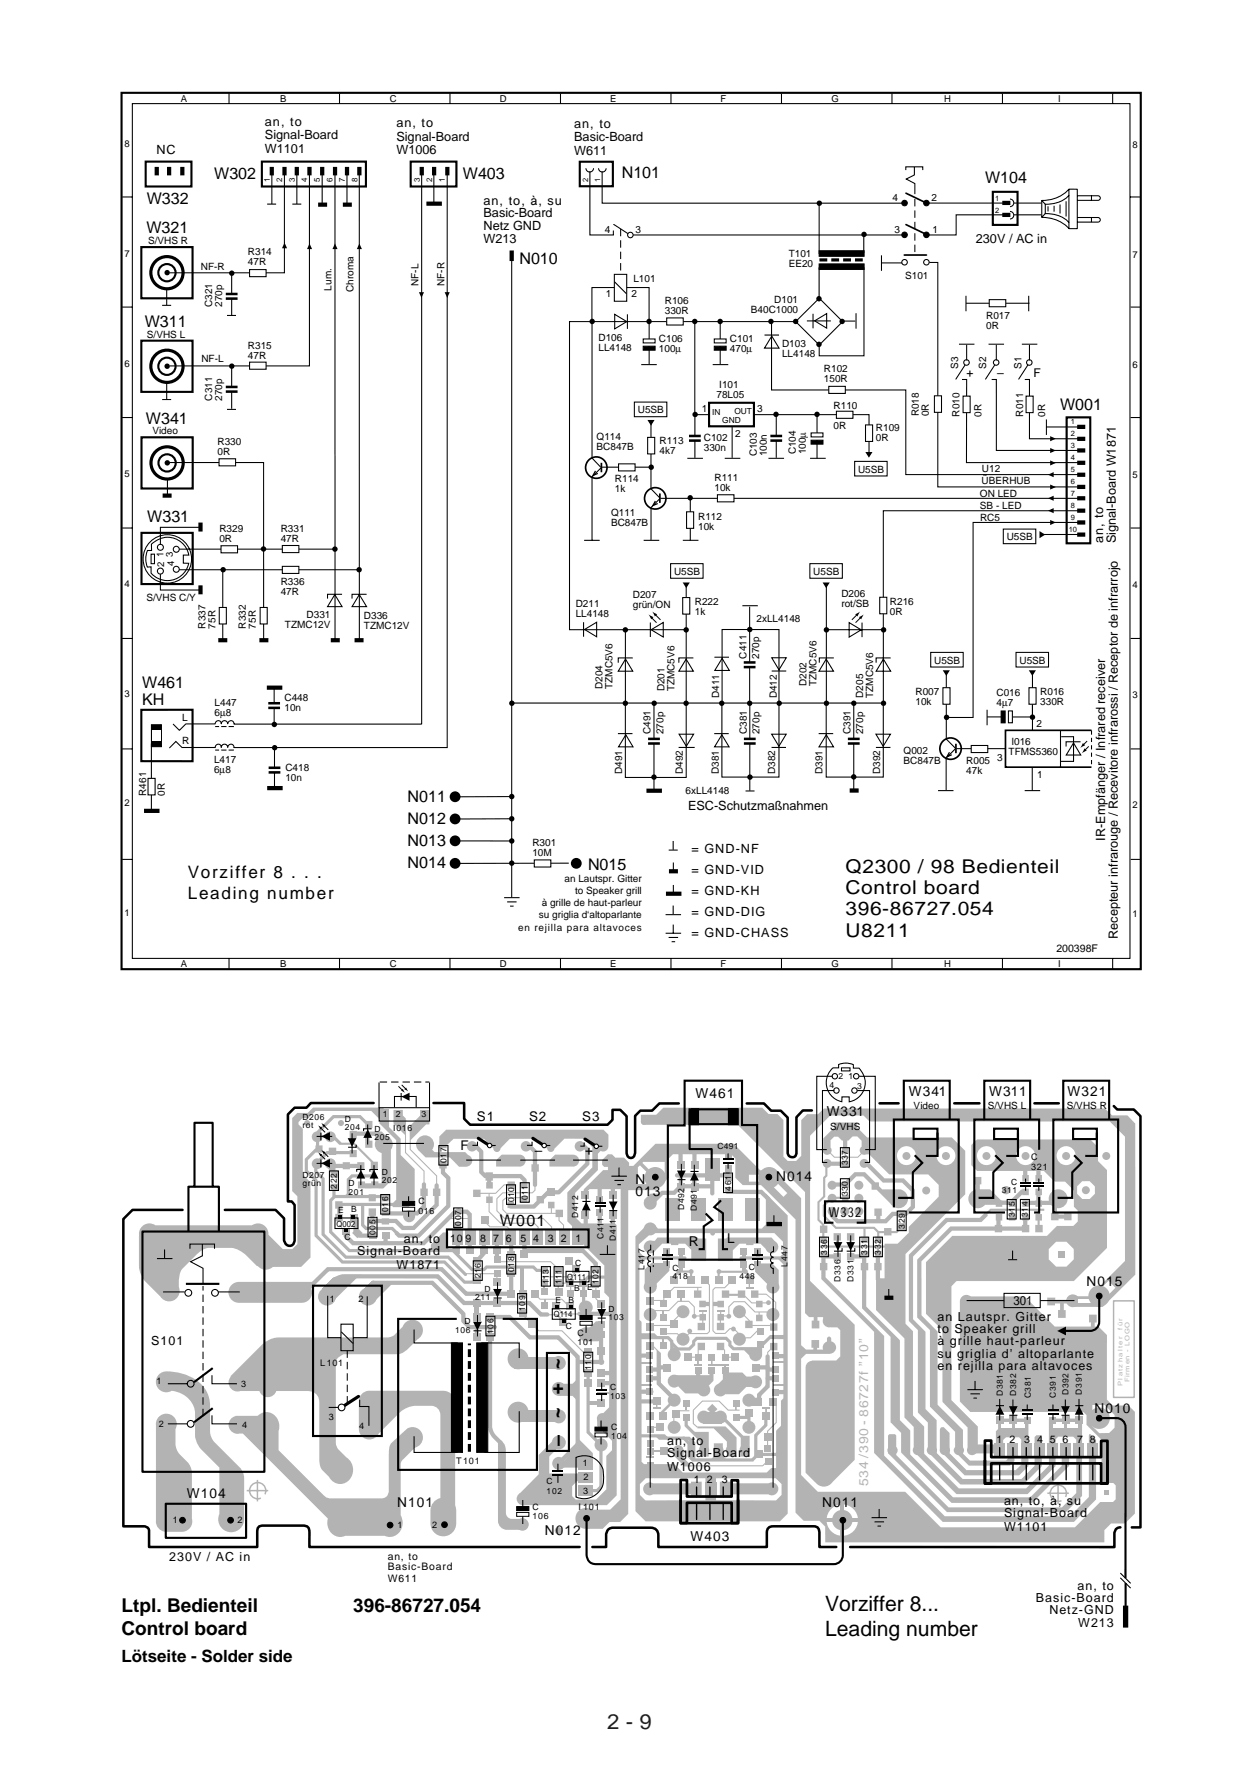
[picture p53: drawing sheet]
<svg xmlns="http://www.w3.org/2000/svg" width="210mm" height="297mm" viewBox="0 0 210 297" stroke-linecap="round" stroke-linejoin="round" font-family="sans-serif">
<defs><g id="words">
<g font-size="3.5">
<text x="137.7" y="268.8">Vorziffer 8...</text>
<text x="137.7" y="273">Leading number</text>
</g>
<text font-size="3.5" fill="#231f20" x="101.3" y="288.5">2 - 9</text>
<g font-size="3.2">
<text x="141.1" y="145.7">Q2300 / 98 Bedienteil</text>
<text x="141.1" y="149.2">Control board</text>
<text x="141.1" y="152.8">396-86727.054</text>
<text x="141.1" y="156.3">U8211</text>
<text x="92.3" y="226.7" transform="rotate(90 92.3 226.7)">~</text>
<text x="92.3" y="230.9" transform="rotate(90 92.3 230.9)">+ ~</text>
<text x="92.3" y="239.4" transform="rotate(90 92.3 239.4)">–</text>
<text x="20.3" y="269">Ltpl. Bedienteil</text>
<text x="58.9" y="269">396-86727.054</text>
<text x="20.3" y="272.9">Control board</text>
</g>
<g font-size="2.9">
<text x="31.3" y="146.6">Vorziffer 8 . . .</text>
<text x="31.3" y="150">Leading number</text>
</g>
<text font-size="2.8" x="20.3" y="277.3">Lötseite - Solder side</text>
<g font-size="2.7">
<text x="35.7" y="29.9">W302</text>
<text x="77.2" y="29.8">W403</text>
<text x="103.7" y="29.7">N101</text>
<text x="24.5" y="34.1">W332</text>
<text x="164.4" y="30.6">W104</text>
<text x="24.4" y="38.8">W321</text>
<text x="86.7" y="44.1">N010</text>
<text x="24.1" y="54.6">W311</text>
<text x="24.3" y="70.8">W341</text>
<text x="176.9" y="68.5">W001</text>
<text x="24.6" y="87.2">W331</text>
<text x="23.7" y="114.8">W461</text>
<text x="23.7" y="117.6">KH</text>
<text x="68" y="137.5">N012</text>
<text x="68" y="133.8">N011</text>
<text x="68" y="141.2">N013</text>
<text x="68" y="144.9">N014</text>
<text x="98.1" y="145.1">N015</text>
<text x="83.4" y="204.5">W001</text>
</g>
<g font-size="2.3">
<text x="116" y="183.2">W461</text>
<text x="151.6" y="182.9">W341</text>
<text x="165" y="182.9">W311</text>
<text x="178.1" y="182.9">W321</text>
<text x="137.9" y="186.3">W331</text>
<text x="106" y="197.5">N</text>
<text x="129.5" y="197.1">N014</text>
<text x="106" y="199.6">013</text>
<text x="138.3" y="203">W332</text>
<text x="114.9" y="207.9">R</text>
<text x="121.3" y="207.4">L</text>
<text x="181.3" y="214.7">N015</text>
<text x="182.6" y="235.7">N010</text>
<text x="31.2" y="250">W104</text>
<text x="66.3" y="251.5">N101</text>
<text x="137.2" y="251.4">N011</text>
<text x="90.9" y="256.2">N012</text>
<text x="115.2" y="257.2">W403</text>
</g>
<g font-size="2.2">
<text x="76.8" y="191.9">F</text>
<text x="79.6" y="187.1">S1</text>
<text x="88.3" y="187">S2</text>
<text x="97.2" y="187">S3</text>
<text x="89.3" y="192.8">–</text>
<text x="97.6" y="192.8">+</text>
</g>
<g font-size="2.1">
<text x="44.2" y="23.2">Signal-Board</text>
<text x="44.2" y="21">an, to</text>
<text x="66.1" y="21.2">an, to</text>
<text x="66.1" y="23.5">Signal-Board</text>
<text x="95.8" y="21.3">an, to</text>
<text x="95.8" y="23.6">Basic-Board</text>
<text x="26.1" y="25.7">NC</text>
<text x="44.2" y="25.5">W1101</text>
<text x="66.1" y="25.7">W1006</text>
<text x="95.8" y="25.8">W611</text>
<text x="80.7" y="34.2">an, to, à, su</text>
<text x="80.7" y="36.3">Basic-Board</text>
<text x="80.7" y="38.4">Netz GND</text>
<text x="80.7" y="40.5">W213</text>
<text x="162.8" y="40.6">230V / AC in</text>
<text x="184.1" y="90.7" transform="rotate(-90 184.1 90.7)">an, to</text>
<text x="186.2" y="90.7" transform="rotate(-90 186.2 90.7)">Signal-Board W1871</text>
<text x="114.8" y="135.3">ESC-Schutzmaßnahmen</text>
<text x="115.4" y="142.3">= GND-NF</text>
<text x="184.4" y="140.3" transform="rotate(-90 184.4 140.3)">IR-Empfänger / Infrared receiver</text>
<text x="115.4" y="145.9">= GND-VID</text>
<text x="115.4" y="149.4">= GND-KH</text>
<text x="115.4" y="152.9">= GND-DIG</text>
<text x="115.4" y="156.4">= GND-CHASS</text>
<text x="186.5" y="156.7" transform="rotate(-90 186.5 156.7)">Recepteur infrarouge / Recevitore infrarossi / Receptor de infrarrojo</text>
<text x="59.6" y="209.4">Signal-Board</text>
<text x="67.4" y="207.4">an, to</text>
<text x="66.2" y="211.8">W1871</text>
<text x="156.4" y="220.4">an Lautspr. Gitter</text>
<text x="169.1" y="217.8">301</text>
<text x="25.2" y="224.5">S101</text>
<text x="156.4" y="222.5">to Speaker grill</text>
<text x="156.4" y="224.5">à grille haut-parleur</text>
<text x="156.4" y="226.6">su griglia d’ altoparlante</text>
<text x="156.4" y="228.7">en rejilla para altavoces</text>
<text x="111.3" y="241.1">an, to</text>
<text x="111.3" y="243.2">Signal-Board</text>
<text x="111.3" y="245.5">W1006</text>
<text x="167.5" y="251.1">an, to, à, su</text>
<text x="167.5" y="253.2">Signal-Board</text>
<text x="167.5" y="255.5">W1101</text>
<text x="28.2" y="260.5">230V / AC in</text>
<text x="172.8" y="267.3">Basic-Board</text>
<text x="175.1" y="269.4">Netz-GND</text>
<text x="179.8" y="265.3">an, to</text>
<text x="179.9" y="271.5">W213</text>
</g>
<text font-size="2.1" fill="#b3b3b3" x="144.9" y="248" transform="rotate(-90 144.9 248)">534 / 390 - 86727f ”10”</text>
<g font-size="2">
<text x="161.3" y="62.9">+</text>
<text x="166.4" y="62.9">–</text>
<text x="172.5" y="62.9">F</text>
</g>
<g font-size="1.8">
<text x="176.3" y="158.9">200398F</text>
<text x="75.1" y="207.2">10 9</text>
<text x="80.1" y="207.2">8 7 6</text>
<text x="86.8" y="207.2">5 4</text>
<text x="91.4" y="207.2">3 2</text>
<text x="96" y="207.2">1</text>
<text x="166.3" y="240.8">1 2</text>
<text x="170.9" y="240.8">3 4 5 6</text>
<text x="179.7" y="240.8">7 8</text>
<text x="115.8" y="247.5">1 2</text>
<text x="120.4" y="247.5">3</text>
</g>
<g font-size="1.7">
<text x="148.9" y="33.5">4</text>
<text x="155.4" y="33.5">2</text>
<text x="24.7" y="40.7">S/VHS R</text>
<text x="100.9" y="38.8">4</text>
<text x="106" y="38.8">3</text>
<text x="149.2" y="38.8">3</text>
<text x="155.6" y="38.8">1</text>
<text x="33.5" y="45.1">NF-R</text>
<text x="41.4" y="42.6">R314</text>
<text x="41.4" y="44.3">47R</text>
<text x="69.8" y="47.7" transform="rotate(-90 69.8 47.7)">NF-L</text>
<text x="74.2" y="47.7" transform="rotate(-90 74.2 47.7)">NF-R</text>
<text x="105.7" y="47.1">L101</text>
<text x="131.6" y="42.9">T101</text>
<text x="131.6" y="44.6">EE20</text>
<text x="151" y="46.5">S101</text>
<text x="35.4" y="51.2" transform="rotate(-90 35.4 51.2)">C321</text>
<text x="37.1" y="51.2" transform="rotate(-90 37.1 51.2)">270p</text>
<text x="55.3" y="48.5" transform="rotate(-90 55.3 48.5)">Lum.</text>
<text x="59" y="48.7" transform="rotate(-90 59 48.7)">Chroma</text>
<text x="101.1" y="49.6">1</text>
<text x="105.4" y="49.6">2</text>
<text x="110.9" y="50.7">R106</text>
<text x="110.9" y="52.4">330R</text>
<text x="125.3" y="52.3">B40C1000</text>
<text x="129.2" y="50.6">D101</text>
<text x="164.6" y="53.2">R017</text>
<text x="24.5" y="56.4">S/VHS L</text>
<text x="41.4" y="58.3">R315</text>
<text x="41.4" y="59.9">47R</text>
<text x="99.9" y="56.9">D106</text>
<text x="99.9" y="58.6">LL4148</text>
<text x="109.9" y="57.1">C106</text>
<text x="109.9" y="58.8">100µ</text>
<text x="121.8" y="57.1">C101</text>
<text x="121.8" y="58.8">470µ</text>
<text x="130.5" y="57.8">D103</text>
<text x="130.5" y="59.5">LL4148</text>
<text x="164.6" y="54.9">0R</text>
<text x="33.6" y="60.5">NF-L</text>
<text x="120" y="64.7">I101</text>
<text x="137.5" y="62.1">R102</text>
<text x="137.5" y="63.8">150R</text>
<text x="159.9" y="61.6" transform="rotate(-90 159.9 61.6)">S3</text>
<text x="164.5" y="61.6" transform="rotate(-90 164.5 61.6)">S2</text>
<text x="170.5" y="61.6" transform="rotate(-90 170.5 61.6)">S1</text>
<text x="35.4" y="66.9" transform="rotate(-90 35.4 66.9)">C311</text>
<text x="37.1" y="66.9" transform="rotate(-90 37.1 66.9)">270p</text>
<text x="106.4" y="69">U5SB</text>
<text x="117.1" y="68.7">1</text>
<text x="119.6" y="66.4">78L05</text>
<text x="126.4" y="68.7">3</text>
<text x="139.1" y="68.3">R110</text>
<text x="139.1" y="71.6">0R</text>
<text x="146.1" y="71.8">R109</text>
<text x="153.3" y="69.5" transform="rotate(-90 153.3 69.5)">R018</text>
<text x="155" y="69.5" transform="rotate(-90 155 69.5)">0R</text>
<text x="160.1" y="69.5" transform="rotate(-90 160.1 69.5)">R010</text>
<text x="163.8" y="69.5" transform="rotate(-90 163.8 69.5)">0R</text>
<text x="170.7" y="69.5" transform="rotate(-90 170.7 69.5)">R011</text>
<text x="174.4" y="69.5" transform="rotate(-90 174.4 69.5)">0R</text>
<text x="25.4" y="72.5">Video</text>
<text x="36.3" y="74.3">R330</text>
<text x="36.3" y="76">0R</text>
<text x="99.5" y="73.4">Q114</text>
<text x="99.5" y="75.1">BC847B</text>
<text x="110.1" y="74.1">R113</text>
<text x="110.1" y="75.8">4k7</text>
<text x="117.4" y="73.7">C102</text>
<text x="117.4" y="75.3">330n</text>
<text x="122.7" y="72.9">2</text>
<text x="126.3" y="76.2" transform="rotate(-90 126.3 76.2)">C103</text>
<text x="127.9" y="76.2" transform="rotate(-90 127.9 76.2)">100n</text>
<text x="132.8" y="75.8" transform="rotate(-90 132.8 75.8)">C104</text>
<text x="134.5" y="75.8" transform="rotate(-90 134.5 75.8)">100µ</text>
<text x="146.1" y="73.5">0R</text>
<text x="102.6" y="80.5">R114</text>
<text x="102.6" y="82.2">1k</text>
<text x="119.2" y="80.3">R111</text>
<text x="119.2" y="81.9">10k</text>
<text x="143.2" y="78.9">U5SB</text>
<text x="163.5" y="82.9">ON LED</text>
<text x="163.8" y="80.8">ÜBERHUB</text>
<text x="163.8" y="78.8">U12</text>
<text x="36.6" y="88.8">R329</text>
<text x="46.8" y="88.8">R331</text>
<text x="102" y="86.1">Q111</text>
<text x="102" y="87.8">BC847B</text>
<text x="116.5" y="86.8">R112</text>
<text x="116.5" y="88.4">10k</text>
<text x="163.5" y="85">SB - LED</text>
<text x="163.5" y="86.9">RC5</text>
<text x="36.6" y="90.4">0R</text>
<text x="46.8" y="90.4">47R</text>
<text x="112.5" y="95.9">U5SB</text>
<text x="135.7" y="95.9">U5SB</text>
<text x="168" y="90.1">U5SB</text>
<text x="24.4" y="100.4">S/VHS C/Y</text>
<text x="46.8" y="97.6">R336</text>
<text x="46.8" y="99.3">47R</text>
<text x="96.1" y="101.3">D211</text>
<text x="105.6" y="99.8">D207</text>
<text x="105.6" y="101.4">grün/ON</text>
<text x="115.9" y="101">R222</text>
<text x="140.4" y="99.6">D206</text>
<text x="140.4" y="101.2">rot/SB</text>
<text x="148.5" y="100.9">R216</text>
<text x="34.3" y="104.9" transform="rotate(-90 34.3 104.9)">R337</text>
<text x="36" y="104.9" transform="rotate(-90 36 104.9)">75R</text>
<text x="41" y="104.9" transform="rotate(-90 41 104.9)">R332</text>
<text x="42.7" y="104.9" transform="rotate(-90 42.7 104.9)">75R</text>
<text x="47.5" y="104.8">TZMC12V</text>
<text x="51.2" y="103.2">D331</text>
<text x="60.7" y="103.3">D336</text>
<text x="60.7" y="105">TZMC12V</text>
<text x="96.1" y="102.9">LL4148</text>
<text x="115.9" y="102.6">1k</text>
<text x="126.2" y="103.9">2xLL4148</text>
<text x="148.5" y="102.6">0R</text>
<text x="124.5" y="109.9" transform="rotate(-90 124.5 109.9)">C411</text>
<text x="126.7" y="109.9" transform="rotate(-90 126.7 109.9)">270p</text>
<text x="155.9" y="110.7">U5SB</text>
<text x="170.1" y="110.7">U5SB</text>
<text x="35.8" y="117.7">L447</text>
<text x="35.8" y="119.4">6µ8</text>
<text x="47.5" y="117">C448</text>
<text x="47.5" y="118.6">10n</text>
<text x="100.5" y="115" transform="rotate(-90 100.5 115)">D204</text>
<text x="102.2" y="115" transform="rotate(-90 102.2 115)">TZMC5V6</text>
<text x="110.9" y="115.4" transform="rotate(-90 110.9 115.4)">D201</text>
<text x="112.6" y="115.4" transform="rotate(-90 112.6 115.4)">TZMC5V6</text>
<text x="120" y="116.5" transform="rotate(-90 120 116.5)">D411</text>
<text x="129.6" y="116.5" transform="rotate(-90 129.6 116.5)">D412</text>
<text x="134.6" y="114.5" transform="rotate(-90 134.6 114.5)">D202</text>
<text x="136.2" y="114.5" transform="rotate(-90 136.2 114.5)">TZMC5V6</text>
<text x="144" y="116.5" transform="rotate(-90 144 116.5)">D205</text>
<text x="145.7" y="116.5" transform="rotate(-90 145.7 116.5)">TZMC5V6</text>
<text x="152.8" y="115.9">R007</text>
<text x="152.8" y="117.6">10k</text>
<text x="166.3" y="116.2">C016</text>
<text x="166.3" y="117.9">4µ7</text>
<text x="173.6" y="115.9">R016</text>
<text x="173.6" y="117.6">330R</text>
<text x="30.4" y="120.4">L</text>
<text x="30.4" y="124.2">R</text>
<text x="108.6" y="122.5" transform="rotate(-90 108.6 122.5)">C491</text>
<text x="110.7" y="122.5" transform="rotate(-90 110.7 122.5)">270p</text>
<text x="124.6" y="122.5" transform="rotate(-90 124.6 122.5)">C381</text>
<text x="126.7" y="122.5" transform="rotate(-90 126.7 122.5)">270p</text>
<text x="141.9" y="122.5" transform="rotate(-90 141.9 122.5)">C391</text>
<text x="144" y="122.5" transform="rotate(-90 144 122.5)">270p</text>
<text x="150.8" y="125.8">Q002</text>
<text x="168.8" y="124.3">I016</text>
<text x="173" y="121.2">2</text>
<text x="35.7" y="127.3">L417</text>
<text x="35.7" y="128.9">6µ8</text>
<text x="47.6" y="128.7">C418</text>
<text x="47.6" y="130.4">10n</text>
<text x="103.8" y="129.2" transform="rotate(-90 103.8 129.2)">D491</text>
<text x="114" y="129.2" transform="rotate(-90 114 129.2)">D492</text>
<text x="119.9" y="129.2" transform="rotate(-90 119.9 129.2)">D381</text>
<text x="129.4" y="129.1" transform="rotate(-90 129.4 129.1)">D382</text>
<text x="137.2" y="129.1" transform="rotate(-90 137.2 129.1)">D391</text>
<text x="146.8" y="129.1" transform="rotate(-90 146.8 129.1)">D392</text>
<text x="150.8" y="127.4">BC847B</text>
<text x="161.2" y="127.4">R005</text>
<text x="161.2" y="129.1">47k</text>
<text x="166.4" y="127">3</text>
<text x="168.3" y="126">TFMS5360</text>
<text x="173" y="129.8">1</text>
<text x="24.4" y="132.8" transform="rotate(-90 24.4 132.8)">R461</text>
<text x="27.5" y="132.8" transform="rotate(-90 27.5 132.8)">0R</text>
<text x="114.4" y="132.5">6xLL4148</text>
<text x="88.8" y="141.1">R301</text>
<text x="88.8" y="142.8">10M</text>
<text x="94.2" y="147.2">an Lautspr. Gitter</text>
<text x="96" y="149.2">to Speaker grill</text>
<text x="86.5" y="155.3">en rejilla para altavoces</text>
<text x="89.9" y="153.2">su griglia d‘altoparlante</text>
<text x="90.4" y="151.2">à grille de haut-parleur</text>
<text x="152.4" y="185">Video</text>
<text x="164.8" y="185">S/VHS L</text>
<text x="178" y="185">S/VHS R</text>
<text x="138.5" y="188.6">S/VHS</text>
<text x="64.7" y="260.3">an, to</text>
<text x="64.7" y="262">Basic-Board</text>
<text x="64.7" y="263.9">W611</text>
</g>
<g font-size="1.6">
<text x="30.2" y="17">A</text>
<text x="46.8" y="17">B</text>
<text x="65.1" y="17">C</text>
<text x="83.4" y="17">D</text>
<text x="101.8" y="17">E</text>
<text x="120.2" y="17">F</text>
<text x="138.8" y="17">G</text>
<text x="157.5" y="17">H</text>
<text x="176.6" y="17">I</text>
<text x="20.8" y="24.5">8</text>
<text x="188.9" y="24.7">8</text>
<text x="20.8" y="42.9">7</text>
<text x="188.9" y="43">7</text>
<text x="20.8" y="61.2">6</text>
<text x="188.9" y="61.4">6</text>
<text x="20.8" y="79.5">5</text>
<text x="188.9" y="79.7">5</text>
<text x="27.3" y="92.9" transform="rotate(-90 27.3 92.9)">1</text>
<text x="27.4" y="94.5" transform="rotate(-90 27.4 94.5)">2</text>
<text x="28.8" y="93" transform="rotate(-90 28.8 93)">3</text>
<text x="29.1" y="94.5" transform="rotate(-90 29.1 94.5)">4</text>
<text x="20.8" y="97.9">4</text>
<text x="188.9" y="98.1">4</text>
<text x="20.8" y="116.2">3</text>
<text x="188.9" y="116.4">3</text>
<text x="20.8" y="134.6">2</text>
<text x="188.9" y="134.8">2</text>
<text x="20.8" y="152.9">1</text>
<text x="188.9" y="153.1">1</text>
<text x="30.2" y="161.4">A</text>
<text x="46.8" y="161.4">B</text>
<text x="65.1" y="161.4">C</text>
<text x="83.4" y="161.4">D</text>
<text x="101.8" y="161.4">E</text>
<text x="120.2" y="161.4">F</text>
<text x="138.8" y="161.4">G</text>
<text x="157.5" y="161.4">H</text>
<text x="176.6" y="161.4">I</text>
</g>
<g font-size="1.5">
<text x="63.9" y="186.4">1</text>
<text x="65.6" y="188.8">I016</text>
<text x="66" y="186.4">2</text>
<text x="70.3" y="186.4">3</text>
<text x="172.1" y="193.7">C</text>
<text x="172.1" y="195.2">321</text>
<text x="69.8" y="201">C</text>
<text x="69.8" y="202.5">016</text>
<text x="55.1" y="217.3">1</text>
<text x="59.8" y="217.3">2</text>
<text x="96.4" y="223">C</text>
<text x="96.4" y="224.5">101</text>
<text x="26.1" y="231">1</text>
<text x="40.2" y="231.4">3</text>
<text x="53.4" y="228">L 101</text>
<text x="26.5" y="238.1">2</text>
<text x="40.4" y="238.3">4</text>
<text x="54.9" y="237">3</text>
<text x="59.9" y="238.5">4</text>
<text x="102" y="238.6">C</text>
<text x="76.1" y="244.4">T 101</text>
<text x="97.2" y="244.7">1</text>
<text x="102" y="240.1">104</text>
<text x="88.9" y="251.9">C</text>
<text x="97.3" y="249.4">3</text>
<text x="97.4" y="247">2</text>
<text x="28.9" y="254.2">1</text>
<text x="39.6" y="254.2">2</text>
<text x="66.3" y="255">1</text>
<text x="72.1" y="255">2</text>
<text x="88.9" y="253.4">106</text>
<text x="96.5" y="252">I 101</text>
</g>
<g font-size="1.4">
<text x="118.8" y="69.2">IN</text>
<text x="120.5" y="70.6">GND</text>
<text x="122.5" y="69.1">OUT</text>
<text x="138.4" y="181.6">4</text>
<text x="139.9" y="180.1">2</text>
<text x="141.6" y="180.1">1</text>
<text x="143" y="181.7">3</text>
<text x="50.5" y="186.9">D206</text>
<text x="50.5" y="188.3">rot</text>
<text x="57.5" y="187.2">D</text>
<text x="57.5" y="188.6">204</text>
<text x="62.5" y="188.9">D</text>
<text x="62.5" y="190.3">205</text>
<text x="119.7" y="191.8">C491</text>
<text x="50.5" y="196.6">D207</text>
<text x="50.5" y="198">grün</text>
<text x="58.2" y="197.9">D</text>
<text x="63.7" y="196">D</text>
<text x="63.7" y="197.4">202</text>
<text x="74.5" y="194.1" transform="rotate(-90 74.5 194.1)">017</text>
<text x="141.5" y="194.5" transform="rotate(-90 141.5 194.5)">337</text>
<text x="168.7" y="197.7">C</text>
<text x="56.2" y="198.3" transform="rotate(-90 56.2 198.3)">222</text>
<text x="56.4" y="202.4">E</text>
<text x="58.2" y="199.4">201</text>
<text x="58.6" y="202.3">B</text>
<text x="64.8" y="202.3" transform="rotate(-90 64.8 202.3)">016</text>
<text x="85.8" y="200.7" transform="rotate(-90 85.8 200.7)">010</text>
<text x="88.1" y="200.3" transform="rotate(-90 88.1 200.3)">011</text>
<text x="96.4" y="203.2" transform="rotate(-90 96.4 203.2)">D412</text>
<text x="114.1" y="202" transform="rotate(-90 114.1 202)">D492</text>
<text x="116.3" y="202.1" transform="rotate(-90 116.3 202.1)">D491</text>
<text x="122" y="198.7" transform="rotate(-90 122 198.7)">461</text>
<text x="141.5" y="199.6" transform="rotate(-90 141.5 199.6)">330</text>
<text x="167.1" y="199.1">311</text>
<text x="169.3" y="203.1" transform="rotate(-90 169.3 203.1)">315</text>
<text x="171.5" y="203.1" transform="rotate(-90 171.5 203.1)">314</text>
<text x="56.1" y="204.7">Q002</text>
<text x="57.5" y="207">C</text>
<text x="62.7" y="206.1" transform="rotate(-90 62.7 206.1)">005</text>
<text x="77" y="204.5" transform="rotate(-90 77 204.5)">007</text>
<text x="100.7" y="206.8" transform="rotate(-90 100.7 206.8)">C411</text>
<text x="102.8" y="207.1" transform="rotate(-90 102.8 207.1)">D411</text>
<text x="138" y="209.4" transform="rotate(-90 138 209.4)">336</text>
<text x="144.7" y="209.4" transform="rotate(-90 144.7 209.4)">331</text>
<text x="147" y="209.4" transform="rotate(-90 147 209.4)">332</text>
<text x="151" y="205.1" transform="rotate(-90 151 205.1)">329</text>
<text x="80.2" y="213.4" transform="rotate(-90 80.2 213.4)">216</text>
<text x="80.8" y="215.5">D</text>
<text x="85.8" y="212.3" transform="rotate(-90 85.8 212.3)">018</text>
<text x="91.6" y="214.3" transform="rotate(-90 91.6 214.3)">113</text>
<text x="93.7" y="214.3" transform="rotate(-90 93.7 214.3)">111</text>
<text x="94.6" y="213.6">Q111</text>
<text x="95.8" y="215.5">B</text>
<text x="96" y="211.3">C</text>
<text x="97.9" y="215.3">E</text>
<text x="99.9" y="214.3" transform="rotate(-90 99.9 214.3)">102</text>
<text x="107.5" y="211.9" transform="rotate(-90 107.5 211.9)">L417</text>
<text x="112.2" y="212.1">C</text>
<text x="112.2" y="213.5">418</text>
<text x="123.4" y="213.4">448</text>
<text x="124.9" y="212">C</text>
<text x="131.4" y="211.4" transform="rotate(-90 131.4 211.4)">L447</text>
<text x="140.3" y="213.9" transform="rotate(-90 140.3 213.9)">D336</text>
<text x="142.4" y="213.9" transform="rotate(-90 142.4 213.9)">D331</text>
<text x="77.5" y="221">D</text>
<text x="79.3" y="216.9">211</text>
<text x="87.6" y="218.8" transform="rotate(-90 87.6 218.8)">109</text>
<text x="92.4" y="219.8">Q114</text>
<text x="92.7" y="217.5">E</text>
<text x="94.4" y="221.8">C</text>
<text x="94.8" y="217.4">B</text>
<text x="101.5" y="218.9">D</text>
<text x="101.5" y="220.3">103</text>
<text x="75.9" y="222.4">106</text>
<text x="82.3" y="222.6" transform="rotate(-90 82.3 222.6)">106</text>
<text x="98.7" y="228.6" transform="rotate(-90 98.7 228.6)">110</text>
<text x="101.8" y="232">C</text>
<text x="101.8" y="233.4">103</text>
<text x="167.3" y="233" transform="rotate(-90 167.3 233)">D381</text>
<text x="169.5" y="232.9" transform="rotate(-90 169.5 232.9)">D382</text>
<text x="172" y="233.4" transform="rotate(-90 172 233.4)">C381</text>
<text x="176.2" y="233.3" transform="rotate(-90 176.2 233.3)">C391</text>
<text x="178.3" y="232.8" transform="rotate(-90 178.3 232.8)">D392</text>
<text x="180.5" y="232.7" transform="rotate(-90 180.5 232.7)">D391</text>
<text x="91.2" y="247.7">C</text>
<text x="91.2" y="249.3">102</text>
</g>
<g font-size="1.3">
<text x="45" y="30.4" transform="rotate(-90 45 30.4)">1</text>
<text x="47.1" y="30.4" transform="rotate(-90 47.1 30.4)">2</text>
<text x="49.2" y="30.4" transform="rotate(-90 49.2 30.4)">3</text>
<text x="51.3" y="30.4" transform="rotate(-90 51.3 30.4)">4</text>
<text x="53.4" y="30.4" transform="rotate(-90 53.4 30.4)">5</text>
<text x="55.5" y="30.4" transform="rotate(-90 55.5 30.4)">6</text>
<text x="57.6" y="30.4" transform="rotate(-90 57.6 30.4)">7</text>
<text x="59.7" y="30.4" transform="rotate(-90 59.7 30.4)">8</text>
<text x="70" y="30.4" transform="rotate(-90 70 30.4)">3</text>
<text x="72.1" y="30.4" transform="rotate(-90 72.1 30.4)">2</text>
<text x="74.2" y="30.4" transform="rotate(-90 74.2 30.4)">1</text>
<text x="98.1" y="30.4" transform="rotate(-90 98.1 30.4)">2</text>
<text x="100.1" y="30.4" transform="rotate(-90 100.1 30.4)">1</text>
<text x="166.1" y="33.6">1</text>
<text x="166.1" y="35.6">2</text>
<text x="178.7" y="70.8">1</text>
<text x="178.7" y="72.8">2</text>
<text x="178.7" y="74.8">3</text>
<text x="178.7" y="76.8">4</text>
<text x="178.7" y="78.8">5</text>
<text x="178.7" y="80.8">6</text>
<text x="178.7" y="82.8">7</text>
<text x="178.4" y="88.7">10</text>
<text x="178.7" y="84.7">8</text>
<text x="178.7" y="86.7">9</text>
</g>
<g font-size="1.1" fill="#b3b3b3">
<text x="187.3" y="221.9" transform="rotate(-90 187.3 221.9)">f ü r</text>
<text x="187.3" y="231.3" transform="rotate(-90 187.3 231.3)">P l a t z h a l t e r</text>
<text x="188.5" y="230.7" transform="rotate(-90 188.5 230.7)">Firmen - LOGO</text>
</g>
</g></defs>
<g fill="#b3b3b3">
<path d="M96.8 222l.6-.4 2.3-.1a1.04 1.04 0 0 1 .8 1.5 .83 .83 0 0 1-.8 .8h-2a1.16 1.16 0 0 1-1-.6 1.16 1.16 0 0 1 .1-1.2z"/>
<circle cx="44.3" cy="210.1" r="1.75"/>
<circle cx="86.4" cy="226.8" r="1.75"/>
<circle cx="86.4" cy="235.7" r="1.75"/>
<circle cx="97.8" cy="253.4" r="1.75"/>
<circle cx="61.4" cy="216.4" r="1.5"/>
<circle cx="54.6" cy="216.4" r="1.5"/>
<circle cx="93.2" cy="236.4" r="1.16"/>
<circle cx="93.2" cy="240.7" r="1.16"/>
<circle cx="93.2" cy="231.8" r="1.16"/>
<circle cx="97.7" cy="218.2" r="1.16"/>
<circle cx="93.2" cy="227.4" r="1.16"/>
</g>
<path d="M41.2 248.8h3.5M43 247v3.5M44.2 249.4a1.35 1.35 0 0 0-1-2 1.35 1.35 0 0 0-1.5 1.5 1.35 1.35 0 0 0 1.8 1.1" fill="none" stroke="#b3b3b3" stroke-width=".25"/>
<g fill="#b3b3b3">
<path d="M38.5 229.7l5.8-5.8a5.2 5.2 0 0 1 3.7-.7h16.6l.4-.1 .8-.3 1.4-1.4a1.74 1.74 0 0 1 2.7-.8 1.74 1.74 0 0 1-.2 2.9l-1.8 1.8a2.68 2.68 0 0 1-2.1 .7h-7.4a1.95 1.95 0 0 0-2.4 1.3v13.2a2.38 2.38 0 0 0 1.2 2.1l.6 .6a2.37 2.37 0 0 1 1 2.8 2.37 2.37 0 0 1-2.5 1.6 2.18 2.18 0 0 1-1.4-1.1l-.3-.3a2.99 2.99 0 0 1-1.3-3.1v-8.3a2.09 2.09 0 0 0-1-2.4l-.9-.3h-5.3a1.49 1.49 0 0 1-1.4 1.1 1.49 1.49 0 0 1-1.4-1.1h-3.2a1.49 1.49 0 0 1-1.7-.6 1.49 1.49 0 0 1 .1-1.8z"/>
<path d="M60.5 232.5l.4-.3 .7-.1h12.3a2.01 2.01 0 0 1 2 2v17.1l.2 .6a6.6 6.6 0 0 1-.3 3.5 2.15 2.15 0 0 1-2.4 1 2.15 2.15 0 0 1-1.6-2.1v-2.1a2.15 2.15 0 0 1 1.7-2.1v-13.9a1.5 1.5 0 0 0-1.5-1.5h-3.1l-1.4 .5-.7 .6-3.6 3.5a1.74 1.74 0 0 1-2 1 1.74 1.74 0 0 1-1.3-1.7v-4.6a1.7 1.7 0 0 1 .6-1.4z"/>
<path d="M38.6 236.7l.7-.4h3.7a2.18 2.18 0 0 1 2.6-.3 2.18 2.18 0 0 1 1 2.5l-.1 3.5 7.5 7.5a2.03 2.03 0 0 0 1.9 .5h7.7a1.29 1.29 0 0 0 1.3-1.4v-5.3a3.8 3.8 0 0 1 .5-2.5l2.1-2a1.74 1.74 0 0 1 2.8 .2 1.74 1.74 0 0 1-1.1 2.6l-2 2a1.33 1.33 0 0 0-.3 1.2v6a4.9 4.9 0 0 0 .2 2.7 2.24 2.24 0 0 1-.6 2.3 2.24 2.24 0 0 1-2.3 .5h-6.6a2.25 2.25 0 0 1-2.4-.5 2.25 2.25 0 0 1-.5-2.4l-14.2-14.2a2.18 2.18 0 0 1-1.9-.3 1.49 1.49 0 0 1 0-2.2z"/>
<path d="M26.5 236.4a1.74 1.74 0 0 1 2.3-.1 1.74 1.74 0 0 1 .5 2.2v2.5l.1 .7a4.8 4.8 0 0 0 1.9 2.3l.4 .6 .3 1.1v7.7a1.73 1.73 0 0 1-1.7 2.2h-2.9a1.81 1.81 0 0 1-1.4-2v-15.9a1.71 1.71 0 0 1 .5-1.3z"/>
<path d="M26.5 229.4a2.26 2.26 0 0 1 2.2-.5 6.9 6.9 0 0 1 6 3.8 11.9 11.9 0 0 1 .4 4.3 5.5 5.5 0 0 0 .4 3.4l4.5 4.5 .6 1 .1 .7v6.9a2.16 2.16 0 0 1-2.6 2.1 2.16 2.16 0 0 1-1.5-3v-7.7l-2-2a4.9 4.9 0 0 1-2.1-3.2v-1.8a6.4 6.4 0 0 0-.5-3.8 4.4 4.4 0 0 0-3.4-2 1.74 1.74 0 0 1-2.2-.4 1.74 1.74 0 0 1 .1-2.3z"/>
<path d="M90.7 219.3h2.4l1.1 1.1-.1 .1-1.1-1h-2.3z"/>
<path d="M55.5 213.9l1.9-.9h2.4l-4.5 4.4-2-1.2z"/>
<path d="M55.6 213.3l.9-.5 .8-.2h15.9l4.5 4.6-.3-.1h11.1l2 2-.2-.1h1a.35 .35 0 0 1 .4 .4 .35 .35 0 0 1-.4 .3h-1.2l-2-2 .2 .1h-11l-4.5-4.6 .2 .1h-15.7l-1.4 .5h.1l-1.8 1.8-.5-.5 1.8-1.8a.35 .35 0 0 1 .5 0 .35 .35 0 0 1 0 .5l-1.8 1.8-.5-.5z"/>
<path d="M79.2 217.5h.7v2.3h-.7z"/>
<path d="M78.9 216.9h1.3v1.2h-1.3z"/>
<path d="M59.6 204.9l.9 .9-.9 .8-.8-.8z"/>
<path d="M84.7 215.3h1.2v1.2h-1.2z"/>
<path d="M86.6 215.3h1.3v1.2h-1.3z"/>
<path d="M86.6 218.6h1.3v1.2h-1.3z"/>
<path d="M77.8 208h1.2v1.3h-1.2z"/>
<path d="M80.1 208h1.2v1.3h-1.2z"/>
<path d="M82.3 208h1.2v1.3h-1.2z"/>
<path d="M86.9 208.7h1.2v1.2h-1.2z"/>
<path d="M80.3 203h1.2v1.3h-1.2z"/>
<path d="M91.4 198.4h1.2v1.2h-1.2z"/>
<path d="M75.9 203.9h1v1h-1z"/>
<path d="M97.1 198.9h1.2v1.2h-1.2z"/>
<path d="M97.1 202.2h1.2v1.2h-1.2z"/>
<path d="M82.3 213.4h1.2v1.2h-1.2z"/>
<path d="M82.3 216.9h1.2v1.2h-1.2z"/>
<path d="M81.1 219.1h1.3v1.3h-1.3z"/>
<path d="M79 219.1h1.3v1.3h-1.3z"/>
<path d="M81.1 222.5h1.3v1.3h-1.3z"/>
<path d="M79 222.5h1.3v1.3h-1.3z"/>
<path d="M84.6 212.1h1.3v1h-1.3z"/>
<path d="M84.6 208.8h1.3v1h-1.3z"/>
<path d="M79 213.2h1.2v1.1h-1.2z"/>
<path d="M79 209.9h1.2v1h-1.2z"/>
<path d="M101.7 198.9h1.2v1.2h-1.2z"/>
<path d="M101.7 202.2h1.2v1.2h-1.2z"/>
<path d="M94.3 209.8h1.2v1.2h-1.2z"/>
<path d="M95.5 211.1h1.2v1.2h-1.2z"/>
<path d="M94.5 213.6h1.2v1.2h-1.2z"/>
<path d="M96.7 213.6h1.3v1.2h-1.3z"/>
<path d="M92.6 214.9h1.3v1.3h-1.3z"/>
<path d="M92.1 217.4h1.2v1.2h-1.2z"/>
<path d="M99.7 224.9h1.2v1.2h-1.2z"/>
<path d="M99.7 228.5h1.2v1.2h-1.2z"/>
<path d="M99.7 230.2h1.2v1.2h-1.2z"/>
<path d="M99.7 233.5h1.2v1.2h-1.2z"/>
<path d="M97.5 228.5h1.2v1.2h-1.2z"/>
<path d="M97.5 225h1.2v1.2h-1.2z"/>
<path d="M97.5 230.2h1.2v1.2h-1.2z"/>
<path d="M94.4 217.4h1.3v1.2h-1.3z"/>
<path d="M99.6 216.9h1.3v1.3h-1.3z"/>
<path d="M93.4 219.9h1.2v1.3h-1.2z"/>
<path d="M98.9 215.3h1.2v1.2h-1.2z"/>
<path d="M88.7 215.3h1.2v1.2h-1.2z"/>
<path d="M88.2 220.4h1.2v1.2h-1.2z"/>
<path d="M99.5 199.6h1.1v1h-1.1z"/>
<path d="M99.5 201.8h1.1v1.1h-1.1z"/>
<path d="M90.3 211.4h1.1v1.1h-1.1z"/>
<path d="M90.3 213.5h1.1v1.1h-1.1z"/>
<path d="M90.3 215h1.1v1.1h-1.1z"/>
<path d="M90.3 217.3h1.1v1.1h-1.1z"/>
<path d="M92.6 211.4h1.1v1.1h-1.1z"/>
<path d="M98.9 211.3h1.1v1h-1.1z"/>
<path d="M98.9 213.7h1.1v1.1h-1.1z"/>
<path d="M96.9 215.3h1.1v1.1h-1.1z"/>
<path d="M94.7 215.3h1.1v1.1h-1.1z"/>
<path d="M99.9 220.5h1.1v1.1h-1.1z"/>
<path d="M99.9 222.1h1.1v1.1h-1.1z"/>
<path d="M92.6 213.5h1.1v1.1h-1.1z"/>
<path d="M82.4 209.6h1.1v1h-1.1z"/>
<path d="M82.4 212h1.1v1h-1.1z"/>
<path d="M58.4 202.6h1.2v1.2h-1.2z"/>
<path d="M61.5 205.6h1.3v1h-1.3z"/>
<path d="M63.7 205.6h1.3v1h-1.3z"/>
<path d="M57.2 205h1.2v1h-1.2z"/>
<path d="M75.5 208h1.2v1.3h-.6l-.6-.6z"/>
<path d="M77.7 212.5h5.3v1.4h-.2v-1.4l.1 .1h-5.2z"/>
<path d="M82.9 210.5h9l1.4 1.3-.1 .1-1.4-1.3h-8.9z"/>
<path d="M50.2 215.7l4.4-4.3h19.2l4.2 4.2-.2-.1h7.5l-.4 .4v-3.2a.35 .35 0 0 1 .4-.4 .35 .35 0 0 1 .3 .4v3.6h-7.9l-4.3-4.3 .3 .1h-19l.3-.1-4.3 4.2a.35 .35 0 0 1-.5 0 .35 .35 0 0 1 0-.5z"/>
<path d="M38.6 214.4l.8-.4 .5-.1h12.8l-.9 .9a1.74 1.74 0 0 1-1.5 2.6h-10.4a1.75 1.75 0 0 1-1.6-1.1 1.75 1.75 0 0 1 .3-1.9z"/>
<path d="M60.4 215.4l1.6-1.6a.35 .35 0 0 1 .5 0 .35 .35 0 0 1 0 .5l-1.6 1.6a.35 .35 0 0 1-.5 0 .35 .35 0 0 1 0-.5l1.6-1.6 .3-.1h10l5.3 5.3 .1 .2v1.2l-.1-.2 1 1-.3-.1h4.3a.35 .35 0 0 1 .3 .4 .35 .35 0 0 1-.3 .3h-4.3l-.2-.1-1.1-1.1v-1.4l.1 .3-5.2-5.2 .2 .1h-9.8l.2-.1-1.6 1.6a.35 .35 0 0 1-.5 0 .35 .35 0 0 1 0-.5z"/>
<path d="M60.9 215.3l1.4-1.2 3.1 .2-3.2 3.2z"/>
<path d="M79.3 221.4a.35 .35 0 0 1 .4-.2 .35 .35 0 0 1 .2 .3v1.7a.35 .35 0 0 1-.3 .3 .35 .35 0 0 1-.4-.3z"/>
<path d="M81.5 221.3a.35 .35 0 0 1 .4-.2 .35 .35 0 0 1 .2 .4v16.5a3.3 3.3 0 0 0 1.7 2.5 .35 .35 0 0 1 0 .5 .35 .35 0 0 1-.5 0 4 4 0 0 1-1.9-3z"/>
<path d="M83.1 240.2a1.61 1.61 0 0 1 1.3 2v9.3a1.77 1.77 0 0 0 .6 1.9l2.3 .1v1.8h-2.7a1.5 1.5 0 0 1-1.5-1.5z"/>
<path d="M23.7 204.7a1.74 1.74 0 0 1 2.2-.2h16.1a1.76 1.76 0 0 1 1.9-.1 1.76 1.76 0 0 1 .9 1.6l2.4 2.4h1.6l.8-.8v-8l-.8-.8v-12.2l.8-.9h1.7l.9-.9h11.7l1 1.1v2.2l2 1.9v2.7l2.3 2.4v5.3l-1 1h-2.6l-.2-.1h-8.2v.4h-.4v.9h.4v1.2h-1.2v-1.2h.3v-.9h-.4v-1.2h1.3v.2h8.4l.5-.5v-9.9l-2.8-2.8v-.8l-1.3-1.3h-9.3l-1.2 1.2h-1l-.7 .6v.4l.7 .8v7.6l1.3 1.3v12.6l-1.5 1.5h-5.7l-1.7-.1a10.5 10.5 0 0 0-2.9-2.6l-1.4-.5h-3.8a3.4 3.4 0 0 0-2.2 1.3l-2.1 2.2a5.1 5.1 0 0 0-.5 3.5 1.74 1.74 0 0 1-1.2 1.9 1.74 1.74 0 0 1-2-.7l-2.8-2.9-.7-1.3-.1-.9v-5.3a1.71 1.71 0 0 1 .5-1.3z"/>
<path d="M58.7 202.9l.3-.1 .7 .6v2.1l-.1-.2 .6 .6-.2-.1h2.1a.35 .35 0 0 1 .4 .4 .35 .35 0 0 1-.4 .3h-2.3l-.8-.8v-2.2l.1 .3-.5-.5z"/>
<path d="M76.2 204.2a.35 .35 0 0 1 .5 .3v3.9a.35 .35 0 0 1-.3 .4 .35 .35 0 0 1-.4-.4v-3.9z"/>
<path d="M71.9 207.7l2-2h.9v3h-2.9z"/>
<path d="M73.3 193.8h1.2v1.2h-.2v.6l.9 .8v5l-5.2 5.1h-3.6l-.5-.5a.35 .35 0 0 1 0-.5 .35 .35 0 0 1 .5 0l.3 .3h3l4.7-4.7v-4.4l-.8-.9v-.8h-.3z"/>
<path d="M60.2 201.2h.6v3.2l-.1-.2 .6 .6-.2-.1h4.5l1.2 1.3-.4 .4-1.1-1.2 .1 .1h-4.4l-.8-.8z"/>
<path d="M57.5 205a.35 .35 0 0 1 .5 .3v.9l-.1-.2 1.3 1.2-.3-.1h11.8l-.3 .1 5.4-5.4h2.3l.6 .7v6.2a.35 .35 0 0 1-.3 .3 .35 .35 0 0 1-.4-.3v-6l.1 .2-.4-.4 .2 .1h-2l.3-.1-5.4 5.3h-12l-1.5-1.4v-1.1z"/>
<path d="M64.2 205.9a.35 .35 0 0 1 .5 .3v1.2a.35 .35 0 0 1-.4 .4 .35 .35 0 0 1-.3-.4v-1.2z"/>
<path d="M69.7 190.1a1.49 1.49 0 0 1 2.1-.3 1.49 1.49 0 0 1 .3 2.1l.4 .4h5.1l.5 .4a1.01 1.01 0 0 1 .7 1.1 1.01 1.01 0 0 1-1 .9h-1.2l-1.5-1.6h-4.1a3.8 3.8 0 0 1-1.5-1.8v-.8z"/>
<path d="M82.8 193.6l.9-.9h3a1 1 0 0 1 1 1 1 1 0 0 1-1.1 1h-3.8z"/>
<path d="M91.7 193.6l.9-.9h3a1 1 0 0 1 1 1 1 1 0 0 1-1.1 1h-3.8z"/>
<path d="M73.3 189.7l1.1-1.2h26.3l.8 .8v2a.87 .87 0 0 1-1.3 .8l-.4 .4v2.8l-3.8 3.8v4l1 1.1h5.6l.3 .3v45l-1.6 1.7h-14.1l-.5-1.9 3.2-3.3v-3.2l2.5-2.6 1.4 .7-2.2 2.2v2.8h6.3v1.3h-1.6l-.8 .8v1.7l.6 .5h3.3l1.8-1.7v-5.5l.9-1v-1.6l-2.5-2.5v-1l2-2v-18.4l-.8-.8v-4.5l-5-5.1v-1.1l-1.1-1.2v-4.8l4.1-4.2v-3.4l-1.4-1.4h-3.2l-1.7 1.7a.6 .6 0 0 1-.6 .5 .6 .6 0 0 1-.6-.5l-1.7-1.7h-4.5l-1.6 1.6a.6 .6 0 0 1-.6 .6 .6 .6 0 0 1-.6-.6l-1.6-1.6h-5l-1.2 1.1v.5h-1.2z"/>
<path d="M85.8 226.5h7.3v2h-7.3z"/>
<path d="M85.8 235.4h7.3v1.9h-7.3z"/>
<path d="M80.4 206.3a.35 .35 0 0 1 .4-.2 .35 .35 0 0 1 .3 .4v2.8l-1.2 1.4a.35 .35 0 0 1-.5 0 .35 .35 0 0 1-.1-.5l1.2-1.3-.1 .2z"/>
<path d="M82.7 206.5a.35 .35 0 0 1 .6 .3v3.4a.35 .35 0 0 1-.4 .3 .35 .35 0 0 1-.3-.3v-3.4z"/>
<path d="M85.1 206.9a.35 .35 0 0 1 .5 .4v2.2a.35 .35 0 0 1-.3 .3 .35 .35 0 0 1-.4-.3v-2.2z"/>
<path d="M87.2 207a.35 .35 0 0 1 .4-.2 .35 .35 0 0 1 .3 .4v1.6l-.4-.4h9.9l2.4 2.3v1a.35 .35 0 0 1-.4 .3 .35 .35 0 0 1-.3-.3v-.8l.1 .2-2.2-2.1 .3 .1h-10.2z"/>
<path d="M84.7 200.5h1.1v.5h3.1l.6-.6v-.8h.9l.9-1h1.8l4.5-4.5v-2.1l-.1-.2a.87 .87 0 0 1-1.3 .1 .87 .87 0 0 1 0-1.3 .87 .87 0 0 1 1.3 .2l.8 .9v2.6l-4.8 4.9-.3 .1h-1.6l-.8 .9v.6h-.7l-.8 .8-.2 .1-4.4-.1z"/>
<path d="M78.2 190.7a.87 .87 0 0 1 1.4 .3l1 1.1v3.3l.4 .4v-.2h1.2v.3h4.8l.9 .9v.5h.1v1h-1.1v-1h.3v-.2l-.5-.5h-4.5v.4h-.2v.3h.2v1h-1.1v-1h.2v-.3h-.3v-.4l-.3-.1-.7-.8-.1-3.4-.5-.5a.87 .87 0 0 1-1.2 .1 .87 .87 0 0 1 0-1.2z"/>
<path d="M80.8 203.7l1 1 2.9-.1 .6 .7v.6h-.2v-.6l-.5-.5h-2.9l-1-1z"/>
<circle cx="113.2" cy="242.1" r=".9"/>
<circle cx="76.5" cy="202.2" r=".6"/>
<circle cx="93.1" cy="255.4" r=".6"/>
<circle cx="87.2" cy="254.4" r="1.05"/>
<circle cx="107.4" cy="187.2" r=".5"/>
<circle cx="118.9" cy="205.8" r=".41"/>
<circle cx="100.3" cy="227.3" r=".5"/>
<circle cx="56.9" cy="187.4" r=".5"/>
<circle cx="51.2" cy="187.4" r=".5"/>
<circle cx="100.5" cy="236.7" r=".87"/>
</g>
<path d="M75 203.3h3.4" fill="none" stroke="#b3b3b3" stroke-width=".17"/>
<g fill="#b3b3b3">
<path d="M78.9 198.5h1.3v.6h2.5l1.4-1.5h.6v-.4h1.2v1.2h-1.2v-.6h-.5l-1.5 1.4h-1v.5h.5v1.1h-.5v1.4l1.9 1.8h5.6l.7 .7v.9h-.2v-.8l-.6-.6h-5.6l-2-2v-1.4h-.4v-1.1h.4v-.5h-1.3v.6h-1.3z"/>
<path d="M87.1 190.7a.87 .87 0 0 1 1.5 .3l1 1v2.3h.3v1.2h-.3v2.2l-.2 .4v.5l-.5 .5h-5l-.9 1v1.9l1.2 1.2h6.5l1.4 1.5v1h-.1v-.9l-1.4-1.4h-6.4l-1.4-1.3v-2.1l1-1h5l.4-.4v-.5l-.3-.4v-2.2h-.2v-1.2h.2v-2l-.5-.5a.87 .87 0 0 1-1.2 .1 .87 .87 0 0 1-.1-1.2z"/>
<path d="M83.8 200.3l.6-.5h2.5v-.2h1.1v1.1h-1.1v-.8h-2.4l-.5 .4v1.5l.6 .6h7.3v-.8h-.5v-1h1.1v1h-.4v.8h.6v-.5h1.2v1.2h-.5v.5l.7 .8v1.4h-.2v-1.3l-.7-.8v-.6h-.5v-.5h-8.2l-.7-.7z"/>
<path d="M90.4 213h4.9l1-1.1v.1l-1.2-1.2 .1-.2 1.3 1.3-1.2 1.3h-4.9z"/>
</g>
<path d="M90.9 213.1v2.4" fill="none" stroke="#b3b3b3" stroke-width=".18"/>
<g fill="#b3b3b3">
<path d="M89.3 215.8l.9 .9h3.6l1.3 1.4-.1 .1-1.3-1.3h-3.6l-1-1z"/>
<path d="M92.9 218.1l1.2 1.1h5v.2h-5.1l-1.2-1.2z"/>
<path d="M86.9 211.5h.5v4.4h-.5z"/>
<path d="M90.8 216.9h.2v1h-.2z"/>
<path d="M93.1 214h2.1l.1 .2v1.7h-.2v-1.7h.1h-2.1h.1v1.3h-.1z"/>
<path d="M99.3 214.3h.2v2.4l.7 .6-.1 .2-.8-.7z"/>
<path d="M87 219.4l.2-.2 2.7 2.8h3.9l3.5 3.5h.6v.2h-.6l-3.5-3.5h-4z"/>
<path d="M97.1 213.8l.9-.9h3.4a.26 .26 0 0 1 .3 .2 .26 .26 0 0 1-.3 .3h-3.3l.2-.1-.7 .8v-.2v3.8a.26 .26 0 0 1-.2 .2 .26 .26 0 0 1-.3-.2z"/>
<path d="M96.4 219.1l.3-.2h5.3a.35 .35 0 0 1 .3 .3 .35 .35 0 0 1-.3 .4h-5.3a.35 .35 0 0 1-.3-.5z"/>
<path d="M81.5 219.6l.3-.2h3.4l3.5 3.5-.3-.1h4.9l3.4 3.5v14.9l-3 3a.35 .35 0 0 1-.5 0 .35 .35 0 0 1 0-.5l2.9-2.9-.1 .2v-14.6l.1 .3-3.2-3.3 .2 .1h-4.8l-3.5-3.5 .2 .1h-3.2a.35 .35 0 0 1-.3-.5z"/>
<path d="M96.5 240.1l2.4 2.4v1.8l-1.3 .6h-4.5l3.4-3.9z"/>
<path d="M93.2 230.9h2.3l.7-.7 .2 3.6-.9-.9h-2.3z"/>
<path d="M97.9 229.1h.5v9.9l-.1-.2 2.2 2.2v7.2l-.8 .8h-1.8v-.5h1.7l-.2 .1 .7-.7-.1 .2v-7l.1 .2-2.2-2.2z"/>
<path d="M98.2 233.9h2.1v.5h-2.1z"/>
<path d="M100 230.6l.3-.1h1.8a.35 .35 0 0 1 .3 .3 .35 .35 0 0 1-.3 .4h-1.8a.35 .35 0 0 1-.3-.6z"/>
<path d="M100 228.9l.3-.1h1.8a.35 .35 0 0 1 .3 .3 .35 .35 0 0 1-.3 .4h-1.8a.35 .35 0 0 1-.3-.6z"/>
<path d="M98.1 221.8l1.3-1.3h1.2v7.1h-4.1a.35 .35 0 0 1-.3-.3 .35 .35 0 0 1 .3-.4h3.8l-.4 .4v-5.3z"/>
<circle cx="100.3" cy="241.1" r="1.09"/>
<circle cx="87.3" cy="250.1" r="1.09"/>
<circle cx="93.2" cy="244.2" r="1.09"/>
</g>
<path d="M99.7 232.5h2.3" fill="none" stroke="#b3b3b3" stroke-width=".18"/>
<path d="M174.8 249.2h3.5M176.5 247.4v3.6M177.8 249.8a1.35 1.35 0 0 0-1-1.9 1.35 1.35 0 0 0-1.6 1.4 1.35 1.35 0 0 0 1.9 1.1" fill="none" stroke="#b3b3b3" stroke-width=".25"/>
<g fill="#b3b3b3">
<path d="M102 197.6a.35 .35 0 0 1 .4-.2 .35 .35 0 0 1 .2 .3v1.7a.35 .35 0 0 1-.3 .3 .35 .35 0 0 1-.4-.3z"/>
<path d="M99.8 198a.35 .35 0 0 1 .3-.2 .35 .35 0 0 1 .3 .4v1.6a.35 .35 0 0 1-.3 .4 .35 .35 0 0 1-.4-.4z"/>
<path d="M102.1 202.6a.35 .35 0 0 1 .5 .3v1.6a.35 .35 0 0 1-.4 .4 .35 .35 0 0 1-.3-.4v-1.6z"/>
<path d="M97.6 202.6a.35 .35 0 0 1 .5 .3v1.6a.35 .35 0 0 1-.4 .4 .35 .35 0 0 1-.3-.4v-1.6z"/>
<path d="M99.8 202.5a.35 .35 0 0 1 .4-.2 .35 .35 0 0 1 .2 .4v1.6a.35 .35 0 0 1-.3 .4 .35 .35 0 0 1-.4-.4z"/>
<path d="M97.9 198l.4-.2a.33 .33 0 0 1 .2 .3 .33 .33 0 0 1-.1 .3l-.4 .4 .1-.2v.8a.35 .35 0 0 1-.4 .4 .35 .35 0 0 1-.3-.4v-.9z"/>
<path d="M118.5 195.8a.35 .35 0 0 1 .4-.1 .35 .35 0 0 1 .3 .3v3.1a.35 .35 0 0 1-.4 .4 .35 .35 0 0 1-.3-.4z"/>
<path d="M115.6 191.2a.35 .35 0 0 1 .4-.1 .35 .35 0 0 1 .2 .3v3.1a.35 .35 0 0 1-.3 .4 .35 .35 0 0 1-.4-.4z"/>
<path d="M113.2 191.2a.35 .35 0 0 1 .4-.1 .35 .35 0 0 1 .3 .3v3.1a.35 .35 0 0 1-.3 .4 .35 .35 0 0 1-.4-.4z"/>
<path d="M112.7 196l.3-.2h8.1v-.7a.35 .35 0 0 1 .3-.3 .35 .35 0 0 1 .4 .3v1.4h-8.8a.35 .35 0 0 1-.3-.5z"/>
<path d="M108.4 199.3l1.3-.1 .3 .2v.1l-1.1 .6 1.5-1.4h1.9l1.1-1.1h5.3a.35 .35 0 0 1 .3 .4 .35 .35 0 0 1-.3 .3h-5l-1.1 1.1h-2.1l.2-.1-1.4 1.4h-1.5a.35 .35 0 0 1-.3-.2 .35 .35 0 0 1 .1-.4z"/>
<path d="M113.4 195.9a.35 .35 0 0 1 .6 .3v1.5a.35 .35 0 0 1-.4 .4 .35 .35 0 0 1-.3-.4v-1.5z"/>
<path d="M115.7 195.9a.35 .35 0 0 1 .5 .3v1.5a.35 .35 0 0 1-.4 .4 .35 .35 0 0 1-.3-.4v-1.5z"/>
<path d="M121.4 198.7l.3-.2 5.5 .1 1.2 1.2a.35 .35 0 0 1 0 .5 .35 .35 0 0 1-.5 0l-1-1-5.2-.1a.35 .35 0 0 1-.3-.5z"/>
<path d="M123.5 209.7h7.3a.26 .26 0 0 1 .2 .2 .26 .26 0 0 1-.2 .3h-7.1a.26 .26 0 0 1-.3-.2 .26 .26 0 0 1 .1-.3z"/>
<path d="M107 209.7h7.3a.26 .26 0 0 1 .2 .2 .26 .26 0 0 1-.2 .3h-7.1a.26 .26 0 0 1-.3-.2 .26 .26 0 0 1 .1-.3z"/>
<path d="M111.1 208.8h.5v1h-.5z"/>
<path d="M113.4 208.8h.5v1h-.5z"/>
<path d="M123.9 208.8h.5v1h-.5z"/>
<path d="M126.2 208.8h.5v1h-.5z"/>
<path d="M107.8 216.5h1.3v1.2h-1.3z"/>
<path d="M111.8 220.4h1.3v1.2h-1.3z"/>
<path d="M113 215.3h1.2v1.3h-1.2z"/>
<path d="M110.7 215.3h1.2v1.3h-1.2z"/>
<path d="M125.5 227.7h1.3v1.2h-1.3z"/>
<path d="M114.2 225.9h1.2v1.2h-1.2z"/>
<path d="M118 235.1l.8-.8 .9 .8-.9 .9z"/>
<path d="M119.7 212h4.8l.7 .8v.5h-.4v-.5l.1 .2-.6-.7 .1 .1h-4.5l.2-.2v1.3h-.4z"/>
<path d="M123.8 211.4h.5v.9h-.5z"/>
<path d="M112.2 213l1.1-1h2.2v1.5h-.4v-1.3l.2 .2h-2l.2-.1-1 1z"/>
<path d="M113.4 211.2h.6v1h-.6z"/>
<path d="M124.5 214.8h1.2v.1h-1.2z"/>
<path d="M115.9 227.6h1.2v.2h-1.2z"/>
<path d="M112.1 233.7l.2 .4-2 2.1-.2-.4z"/>
<path d="M109 234.9h1.2v.2h-1.2z"/>
<path d="M107.9 243.1h1.2v.2h-1.2z"/>
<path d="M115.6 235.3l1.6-1.6h2.8l1.5 1.5h1.9v.2h-1.9l-1.6-1.5h-2.6l-1.6 1.5v2.1l.7 .6-.1 .1-.7-.6z"/>
<path d="M127.3 234.9h1.1v.1h-1.1z"/>
<path d="M106 206.3l1.9-1.8h1.4l.5 .5h17.3l.7-.7v-5.1l3.6 3.6v49.8l-1.3 1.3h-22.4l-1.7-1.7zM106.6 207.7v1.2l1.1 1.1-1 1.1v9.1l.3 .4v23.3l.4 .4h5.1l1.4 1.4h14l.8-.7h.8v-6.2l.8-.9v-4.1l.4-.4v-22.4l-.9-.9 .8-.9v-2l-1.4-1.4h-20.5z"/>
<path d="M125 214.1v.7h.1v-.7zM125 214.1v.7h.1v-.7zM120.2 218.8v.8h.1v-.8z"/>
<path d="M116.4 227v.7h.1v-.7zM116.4 227v.7h.1v-.7z"/>
<path d="M109.5 234.3v.7h.2v-.7zM109.5 234.3v.7h.2v-.7z"/>
<path d="M122.7 234.6v.7h.2v-.7zM122.7 234.6v.7h.2v-.7z"/>
<path d="M127.7 235.1v.7h.2v-.7zM127.7 235.1v.7h.2v-.7z"/>
<path d="M118.7 227v.7h.1v-.7zM118.7 227v.7h.1v-.7z"/>
<circle cx="108.5" cy="205.1" r="1.08"/>
<circle cx="108.5" cy="200.8" r="1.08"/>
<circle cx="113.2" cy="212.2" r=".41"/>
<circle cx="115.3" cy="212.2" r=".41"/>
<circle cx="120" cy="212.2" r=".41"/>
<circle cx="124.4" cy="212.2" r=".41"/>
<circle cx="108.5" cy="219.4" r="1.08"/>
<circle cx="108.5" cy="214.8" r="1.08"/>
<circle cx="112.5" cy="226.1" r="1.08"/>
<circle cx="112.5" cy="230.5" r="1.08"/>
<circle cx="112.5" cy="233.7" r="1.08"/>
<circle cx="112.5" cy="238.2" r="1.08"/>
<circle cx="124.3" cy="241.9" r=".86"/>
<circle cx="119.9" cy="242" r=".86"/>
<circle cx="122" cy="242" r=".86"/>
<circle cx="117.5" cy="242" r=".86"/>
<circle cx="125" cy="233.7" r="1.08"/>
<circle cx="125" cy="238.2" r="1.08"/>
<circle cx="120.2" cy="232" r="1.08"/>
<circle cx="120.2" cy="236.5" r="1.08"/>
<circle cx="117.4" cy="232" r="1.08"/>
<circle cx="117.4" cy="236.5" r="1.08"/>
<circle cx="126.1" cy="230.6" r="1.08"/>
</g>
<path d="M118.2 227.7h3.4" fill="none" stroke="#b3b3b3" stroke-width=".18"/>
<g fill="#b3b3b3">
<path d="M126 211.2l.5-.4h2.3l1.1 1.1v2.7l-1.8-.3-2.1-2.1z"/>
<path d="M107.6 211.9l1.1-1.1h3v1.3l-2.1 2.1v.6l-2-.2z"/>
<path d="M122 225.9h1.2v1.2h-1.2z"/>
<path d="M124.5 213h1.2v1.2h-1.2z"/>
<path d="M121.6 213h1.2v1.2h-1.2z"/>
<path d="M111.8 213h1.3v1.2h-1.3z"/>
<path d="M114.7 213h1.2v1.2h-1.2z"/>
<path d="M119.3 213h1.2v1.2h-1.2z"/>
<path d="M116.9 213h1.3v1.2h-1.3z"/>
<path d="M124.3 235.2h1.3v1.2h-1.3z"/>
<path d="M127.5 239.2h1.3v1.2h-1.3z"/>
<path d="M127.2 235.7h1.2v1.2h-1.2z"/>
<path d="M128.3 233.3h1.2v1.2h-1.2z"/>
<path d="M124.7 233.3h2.5v1.2h-2.5z"/>
<path d="M112.2 235.3h1.2v1.2h-1.2z"/>
<path d="M109.5 237.6h1.3v1.2h-1.3z"/>
<path d="M110.2 241.5h1.2v1.2h-1.2z"/>
<path d="M126 242.1h1.2v1.2h-1.2z"/>
<path d="M116.4 224.1h1.2v1.2h-1v1.3h-1.8v-.2h1.6z"/>
<path d="M119.6 224.1h1.2l.2 2.3h1.6v.2h-1.8v-1.3h-1.2z"/>
<path d="M110.6 218.7h.2v.9h-.2z"/>
<path d="M110.6 223.3h.2v.9h-.2z"/>
<path d="M108.7 221.1h3.3l-.1 .1v-.5l1.8-1.7 .1 .1-1.7 1.7v.5h-3.4z"/>
<path d="M108.7 216.9h2.1l-.1 .1v-1h.6l1.2-1.3h4.6v.2h-4.6l-1.2 1.3h-.5l.1-.1v1h-2.2z"/>
<path d="M106.7 222.5h2.5l.8 .8h-3.3z"/>
<path d="M111.9 224h.4l.8 .8a.26 .26 0 0 1 0 .4 .26 .26 0 0 1-.4 0l-.8-.8z"/>
<path d="M113.5 216.2h.2v.9h-.2z"/>
<path d="M117.3 235.6h3.1v1.9h-3.1z"/>
<path d="M129.2 226.1l.3-.1h1.4a.35 .35 0 0 1 .4 .3 .35 .35 0 0 1-.4 .4h-1.4a.35 .35 0 0 1-.3-.6z"/>
<path d="M138.2 223.1a.35 .35 0 0 1 .5 .3v1.4a.35 .35 0 0 1-.4 .4 .35 .35 0 0 1-.3-.4v-1.4z"/>
<path d="M129.2 232.1l.3-.2h1.4a.35 .35 0 0 1 .4 .4 .35 .35 0 0 1-.4 .4h-1.4a.35 .35 0 0 1-.3-.6z"/>
<path d="M127.8 229.8l.3-.2h1.5a.35 .35 0 0 1 .3 .4 .35 .35 0 0 1-.3 .4h-1.5a.35 .35 0 0 1-.3-.6z"/>
<path d="M106.5 232.1l.3-.2h1.9a.35 .35 0 0 1 .3 .3 .35 .35 0 0 1-.3 .4h-1.9a.35 .35 0 0 1-.3-.5z"/>
<path d="M106.5 226l.3-.1h1.9l-.4 .3 .4 .4h-1.9a.35 .35 0 0 1-.3-.6z"/>
<path d="M106.4 233.7l.3-.2h3a.35 .35 0 0 1 .3 .4 .35 .35 0 0 1-.3 .3h-3a.35 .35 0 0 1-.3-.5z"/>
<path d="M126.4 227.9l1.6-.1a.35 .35 0 0 1 .4 .4 .35 .35 0 0 1-.4 .3h-1.4a.35 .35 0 0 1-.3-.2 .35 .35 0 0 1 .1-.4z"/>
<path d="M127.8 228.4l.3-.2h1.5a.35 .35 0 0 1 .3 .3 .35 .35 0 0 1-.3 .4h-1.5a.35 .35 0 0 1-.3-.5z"/>
<path d="M127.8 226.2a.35 .35 0 0 1 .4-.2 .35 .35 0 0 1 .2 .4v5.1l-1.5 1.5 .1-.2v1.1h-1.7a.35 .35 0 0 1-.4-.3 .35 .35 0 0 1 .4-.4h1.4l-.4 .4v-1l1.5-1.5-.1 .3z"/>
<path d="M110.6 227.6h1.3v1.2h-1.3z"/>
<path d="M109 233.2h1.2v1.2h-1.2z"/>
<path d="M110 235.7h1.2v1.2h-1.2z"/>
<path d="M107.8 235.7h1.3v1.2h-1.3z"/>
<path d="M108.1 229.8l.3-.2h1.5a.35 .35 0 0 1 .3 .4 .35 .35 0 0 1-.3 .4h-1.5a.35 .35 0 0 1-.3-.6z"/>
<path d="M109.6 228l.3-.2h1.5a.35 .35 0 0 1 .3 .4 .35 .35 0 0 1-.3 .3h-1.5a.35 .35 0 0 1-.3-.5z"/>
<path d="M108.1 228.4l.3-.2h1.5a.35 .35 0 0 1 .3 .3 .35 .35 0 0 1-.3 .4h-1.5a.35 .35 0 0 1-.3-.5z"/>
<path d="M109.6 225.3l.7 .5v5.1l-.1-.3 2.9 2.9a.35 .35 0 0 1 0 .5 .35 .35 0 0 1-.5 0l-3-3z"/>
<path d="M109 224.6l1.1 1v1.1h-.2v-1l-1-1z"/>
<path d="M129 231h1.8v.2h-1.8z"/>
<path d="M107 231h1.8v.2h-1.8z"/>
<path d="M107 227.3h1.8v.2h-1.8z"/>
<path d="M129 227.3h1.8v.2h-1.8z"/>
<path d="M116.4 238h4.6l1.9 1.9v3.2h-1.6v-2.5l-2.2-2.2h-2.7z"/>
<path d="M120.8 236.4l3.2 3.2h1.1v3.5h-1.5v-3.2l-2.9-2.8z"/>
<path d="M122.7 236.4l.2-.1h2.3v1.4a.26 .26 0 0 1-.2 .2 .26 .26 0 0 1-.3-.2v-1.2l.3 .3h-2.1a.26 .26 0 0 1-.2-.4z"/>
<path d="M106.7 239.4l4.2-.1 .5 .5-.2-.1h3l1 1.1v2.2v-.2l.6 .6h-.2h9.9h-.2l.6-.5-.1 .2v-3.7l1.8-1.8-.1 .2v-1.1a.26 .26 0 0 1 .3-.3 .26 .26 0 0 1 .2 .3v1.2l-1.7 1.8 .1-.2v3.7l-.8 .7h-10.1l-.8-.8v-2.2l.1 .2-.9-.9 .2 .1h-4.1l-.5-.5 .2 .1h-2.8a.26 .26 0 0 1-.3-.2 .26 .26 0 0 1 .1-.3z"/>
<path d="M113.9 239.8h1.2l.9 .9v2.9h-.4l-.6-.6v-2.5z"/>
<path d="M119.1 240.8h1.5v2.1l.6 .6h-2.6l.5-.5z"/>
<path d="M120.6 229l.7-.3 .1 .3h2.5l.6 .7h1.4l.1 1.8h-1.5l-1.2 1.2h-2.6l-1.3-1.3 1.2-1.2z"/>
<path d="M112.5 229.5h5.9v-.5l.6-.4v1.8l-2 2.1h-2.7l-1.1-1.1z"/>
<path d="M116.3 228.7a.35 .35 0 0 1 .5 .3v.8a.35 .35 0 0 1-.3 .4 .35 .35 0 0 1-.4-.4v-.8z"/>
<path d="M126.4 242.6l.2-.2h3.4a.26 .26 0 0 1 .2 .3 .26 .26 0 0 1-.2 .3h-3.4a.26 .26 0 0 1-.2-.4z"/>
<path d="M128.9 233.9l.1-.2 .6 .6v3.1l-1.4 1.4v2.5h-.2v-2.5l1.5-1.5v-2.9z"/>
<path d="M114.3 236.4a.26 .26 0 0 1 .3-.1 .26 .26 0 0 1 .2 .2v1.4l-.1-.2 3.2 3.2a.26 .26 0 0 1 0 .4 .26 .26 0 0 1-.4 0l-3.3-3.3z"/>
<path d="M115.6 238.9h2.7v4.2h-1.5v-2.7z"/>
<path d="M112.3 235.3h2.7v.2h-2.6l.1-.1v2h-.2z"/>
<path d="M114.4 234.4h.2v1h-.2z"/>
<path d="M108.4 236.3h.2v1.9l-.1-.1h1.3v.2h-1.4z"/>
<circle cx="167.9" cy="198.6" r=".69"/>
</g>
<path d="M108.6 240.9v2.3M108.6 242.1h4.7" fill="none" stroke="#b3b3b3" stroke-width=".18"/>
<g fill="#b3b3b3">
<path d="M114.6 244.5h12.6l.8-.8 .1 .2-.8 .8h-12.7z"/>
<path d="M112.4 242.1h1.7v1.2l1.4 1.4h-1.3l-1.8-1.8z"/>
<path d="M181.7 219.4h1.3v1.3h-.4v1.5h-.6v-1.5h-.3z"/>
<path d="M120.8 227.8h.2v1h-.2z"/>
<circle cx="184.6" cy="192.9" r=".67"/>
<circle cx="154.5" cy="198.7" r=".67"/>
<circle cx="143.3" cy="202.1" r=".75"/>
<circle cx="141" cy="202.1" r=".75"/>
<circle cx="143.3" cy="200" r=".75"/>
<circle cx="143.3" cy="197.8" r=".75"/>
</g>
<path d="M62.3 184.1h-10.4l-.7 .7h-2l-1.2 1.2v14.5h.7l.5 .6v5.9a.87 .87 0 0 1-1.3 .8l-.3-.4-.2-.4v-3.7l-1.4-1.4h-8.5M72.3 184.1h5.1v2.6l1 1h23l.8-.8v-1.7h1.3l1.1 1.1v6.1a.75 .75 0 0 0 1.1 .7l.3-.8v-6.1l.8-.9h2l1.2-1.2h3.3M124.6 184.1h2.9l1.2 1.3h1.6l1.1 1.1v6l.4 .5 .5 .1a.68 .68 0 0 0 .6-.7v-6l1.1-1.1h1.5M146.8 184.1h3.1M159.2 184.1h4.2M172.6 184.1h4.1M185.8 184.6l.6 .5h2.8l1.1 1.2v68.6h-1.5M30.5 201.9h-8.4l-1.5 1.5v51.3h3.5a.82 .82 0 0 1 .8 .8v2.7h18v-1.9a1.81 1.81 0 0 1 .3-1.6l.8-.1h5.9a1.64 1.64 0 0 1 1.6 .4l.1 .8v2.4h45.1M98.8 258.2h2.3v-2.1a1.25 1.25 0 0 1 1.7-1.2h4.6a2.83 2.83 0 0 1 2.2 .5 4.7 4.7 0 0 1 .2 2.5v.3h18.2v-1.9a1.25 1.25 0 0 1 .6-1.6h5.8a3.5 3.5 0 0 1 2 .2 4.8 4.8 0 0 1 .3 2.6v.7h2.8M186.9 254.9a.96 .96 0 0 0-1 1v2.3h-44.1" fill="none" stroke="#000" stroke-width=".42"/>
<g fill="#b3b3b3">
<path d="M52.3 193.6a.88 .88 0 0 1 .9-.2l1.3-1.3h.4v-.6h1.2v.6h2.2v-.2h1.2v1.2h-1.2v-.5h-2.2v.1h-1.2v-.1h-.2l-1.1 1.1 .1 .1a.89 .89 0 0 1-.7 1.3v.3l1.2 1.2v9.3l3.6 3.6h17.1l3 3a.26 .26 0 0 1 0 .4 .26 .26 0 0 1-.4 0l-2.8-2.8h-17.1l-3.9-4v-9.3l-1.3-1.2v-.6a.9 .9 0 0 1-.1-1.4z"/>
<path d="M54.5 193.6a.9 .9 0 0 1 1-.2 .9 .9 0 0 1 .5 .8h1.2v-.3h1.2v.3h1.2v-.3h1.2v1.2h-1.2v-.2h-1.2v.2h-1.2v-.2h-1.2v.4h.4v1.2h-1.2a1.59 1.59 0 0 0-.8-1.8 .9 .9 0 0 1 .1-1.1z"/>
<path d="M54.5 189.1a.9 .9 0 0 1 1-.2 .9 .9 0 0 1 .5 .8l1 1h2.2l3.1 3.2h.8v1.2h-.7v.9h.3v.5h-3.8l-.5 .5v2.1l.3 .3h2.8v-.1l2.2 .1v-.1h1.2v1.2h-1.2v-.6h-1v.6h-1.2v-.6h-5.6l-.5 .5v5.1l3 2.9h17.3l3.2 3.2h1.8l.4-.4h8l.6 .5h1.2v.6h-1.5l-.5-.6h-7.6l-.4 .4h-2.2l-3.2-3.1h-17.3l-3.3-3.3v-5.5l.6-.5v-1h-.3v-1.1h1.2v1.1h-.4v.7h1.6l.3-.2v-2.5l.7-.7h3.4v-.9h-.1v-1.2l-2.9-2.9-2.3 .1-.9-.8a.9 .9 0 0 1-1.3 .1 .9 .9 0 0 1 0-1.3z"/>
<path d="M52.2 189.1l.6-.3 2.7-2.7h4.7l1 1h.9v1.1h-1.2v-.6l-.9-1h-4.2l-2.4 2.3a.9 .9 0 0 1-.1 1.6v.6h.5v1.2h-1.2l-1.2 1.3v1.7l1.6 1.6v9.2l4.2 4.2h17.1l3.3 3.4h2a.26 .26 0 0 1 .3 .3 .26 .26 0 0 1-.3 .2h-2.2l-3.3-3.3h-17.1l-4.5-4.6v-9.2l-1.7-1.6v-2.1l1.8-1.8 .1-1a.9 .9 0 0 1-.5-1.5z"/>
<path d="M58.3 188.7l5.4 .1 .7 .7a1.49 1.49 0 0 1 .8 2.4v5.2l-1.3 1.2h-4.2v-1.1h1.2v.3h1v-.4h1.2v.4h.6v-5.1a1.55 1.55 0 0 1-1.1-2v-.9h-.9v.9h.4v1.1h-1.2v-2h-1.4v.4h-1.2z"/>
<path d="M70.1 185.2h1.6v2.4h-.6l-2.6 2.6v1.6l4.4 4.4v1.3l.3 .2v.6h.3v1.3h-.3v1.6l-4 4.1h-2.1l-1.2-1.2h-1v.2h-1.2v-.2h-1v.2h-1.2v-1h.3v-.4h-.3v-1.2h1.2v1.2h-.2v.4h.2v.1h1v-.1l2.5 .1 1.2 1.2h1.5l3.6-3.7v-1.3h-.3v-1.3h.3v-.6l.3-.2v-1.2l-4.4-4.4v-4.2l.1 .1 1.6-1.6z"/>
<path d="M65.7 185.2h1.5v.9l.5 .5v.3v5.4l3.1 3.1v1.9l.3 .2v.8h.3v1.3h-.3v1.9l-1.4 1.3h-.4a.99 .99 0 0 1-1 1.2 .99 .99 0 0 1-1-1.2l-3.6 .1v-1.2h1.2v.4h2.8l.6-.1 .5 .1h.6l1-.9v-1.6h-.3v-1.3h.3v-.8l.3-.2v-1.8l-3.1-3.1v-3l-1.9-1.9z"/>
<path d="M63.7 185.2h1.2v1.9h-1.2z"/>
<path d="M75.5 205.3h1.7v2.5h-1.7z"/>
<path d="M77.7 205.3h1.7v2.5h-1.7z"/>
<path d="M79.9 205.3h1.7v2.5h-1.7z"/>
<path d="M82.2 205.3h1.7v2.5h-1.7z"/>
<path d="M84.4 205.3h1.7v2.5h-1.7z"/>
<path d="M86.6 205.3h1.7v2.5h-1.7z"/>
<path d="M88.8 205.3h1.7v2.5h-1.7z"/>
<path d="M91.1 205.3h1.7v2.5h-1.7z"/>
<path d="M93.3 205.3h1.7v2.5h-1.7z"/>
<path d="M96.5 243.5h2.5v1.7h-2.5z"/>
<path d="M96.5 245.7h2.5v1.7h-2.5z"/>
<path d="M96.5 247.9h2.5v1.7h-2.5z"/>
<path d="M95.5 204.3h1.7v3.5h-1.7z"/>
<path d="M107.8 220.7h1.3v1.3h-1.3z"/>
<path d="M107.8 224.1h1.3v1.2h-1.3z"/>
<path d="M110.1 219.4h1.1v1h-1.1z"/>
<path d="M110.1 217h1.1v1.1h-1.1z"/>
<path d="M110.1 221.6h1.1v1.1h-1.1z"/>
<path d="M110.1 223.9h1.1v1.1h-1.1z"/>
<path d="M107.8 225.7h1.1v1h-1.1z"/>
<path d="M107.8 228h1.1v1.1h-1.1z"/>
<path d="M107.8 229.5h1.1v1.1h-1.1z"/>
<path d="M108 238h1.1v1.1h-1.1z"/>
<path d="M108 240.3h1.1v1.1h-1.1z"/>
<path d="M127.6 241.1h1.1v1.1h-1.1z"/>
<path d="M122.3 236h1v1.1h-1z"/>
<path d="M128.9 231.8h1.1v1h-1.1z"/>
<path d="M128.9 229.5h1.1v1.1h-1.1z"/>
<path d="M128.9 228h1.1v1.1h-1.1z"/>
<path d="M128.9 225.7h1.1v1.1h-1.1z"/>
<path d="M126.4 223.7h1.1v1.1h-1.1z"/>
<path d="M123.5 210.5h1.1v1.1h-1.1z"/>
<path d="M115.3 197.4h1.2v1.2h-1.2z"/>
<path d="M113 197.4h1.2v1.2h-1.2z"/>
<path d="M115.3 193.9h1.2v1.2h-1.2z"/>
<path d="M113 193.9h1.2v1.2h-1.2z"/>
<path d="M121 195.9h1.1v1.1h-1.1z"/>
<path d="M121 198.2h1.1v1.1h-.9l-.2-.3z"/>
<path d="M162.1 191.1l.9-1h18.9l1.3 1.3v2.4l1.5 1.5v13l-5.5 5.5h-19.6l-.8 .8-.1 19 4.5 4.5v2.9h3v-2.2l.3-.3v-1.8h5.1v8l-1.6 1.5h-9l-4.2-4.1v-3.3l.1-.5 .5-.1 1 .9v3.4l2.9 2.8h8.2l.9-.9v-4.2l-.3-.3h-2.3l-.4 .4v2.2h-5.1l-.9-.7v-3.6l-4.1-4.3v-11.9l-2.8-2.8v-8.6l4.4-4.4h15.8l1.7-1.6h2.7l.7-.8v-1.8l-.6-.6v-2.7l-1.5-1.5h-1.7l-1.8-1.8h-.6v.7h.3v1.1h-1.1v-1.1h.1v-.7h-1.5v.7h.3v1.1h-1.1l.1-1.8h-7.7l-.9-1z"/>
</g>
<circle cx="181.2" cy="198.6" r="1.61" fill="#fff"/>
<circle cx="181.2" cy="198.6" r=".67" fill="#b3b3b3"/>
<circle cx="177.9" cy="192.8" r="1.58" fill="#fff"/>
<circle cx="177.9" cy="192.9" r=".67" fill="#b3b3b3"/>
<circle cx="171.1" cy="192.8" r="1.58" fill="#fff"/>
<circle cx="171.1" cy="192.9" r=".67" fill="#b3b3b3"/>
<circle cx="164.6" cy="192.8" r="1.58" fill="#fff"/>
<circle cx="164.6" cy="192.9" r=".67" fill="#b3b3b3"/>
<circle cx="177.1" cy="209.3" r="2.26" fill="#fff"/>
<g fill="#b3b3b3">
<path d="M176.5 208.8h1.1v1.1h-1.1z"/>
<path d="M170.6 200.3h2.3l-.1-1.9h1.1v1h-.3v.9l1.4 .1a1.58 1.58 0 0 1 1.4-1.9 1.58 1.58 0 0 1 1.7 1.6 1.58 1.58 0 0 1-1.7 1.5v.8h.2v.3h1v-.3h1.2v1.2h-1.2v-.2h-1v.2h-1.2v-1.2h.3v-1.1l-.3-.2h-1.5v.3h-1.1v-.3h-1.1v.3h-1.1z"/>
<path d="M162.5 196.4h1.2v1.2h-.2v.9h1.7l1.8 1.8 .2 .1 1.4-.1 1.8-1.8h.2v-.1h1.1v1h-1.1v-.1l-1.2 1.2v.9h-1.1v-.3h-1.1v.3h-1.1v-.3h-1.7a1.58 1.58 0 0 1-2.6-.2 1.58 1.58 0 0 1 1-2.4v-.9h-.3z"/>
<path d="M153 210.2l5.6-5.5h7.4v-.3h.2l-.1-1.8h1.1v1.1h-.2v.7h.2v.3h3.3v-.3h.2l-.1-1.8h1.1v1.1h-.3v.7h.3v1.2h-1.2v-.2h-3.3v.2h-1.2v-.2h-7.1l-5.2 5.1 .1 9 2.6 2.7v12.2l4.3 4.2v4l1.1 1.1h6l.4-.3v-2.1h1.1v2.5l-.8 .8h-6.8l-2.3-2.3v-3.4l-4.2-4.2v-12.7l-2.2-2.1z"/>
<path d="M151.6 209.4l6.2-6.2h5.7l.8-.8 .2 .1 .7-.8h9v.4h-.7v.5h.4v1.1h-.4v.7h.5v1.2h-1.3v-1.2h.4v-.7h-.3v-1.1h.3v-.5h-4.1v.5h.4v1.1h-1.1v-1.1h.4v-.5h-3.3l-.7 .6 .1 .2-1 1h-5.7l-5.8 5.8v10.4l2.1 2.1v12.9l1.9 1.9v5.5l4.3 4.3h9.8l2.2-2.2v-4.8l.3-.3h.7l.2 .2v5l-3 3h-10.5l-5.5-5.4v-4.9l-1.6-1.7v-13.7l-1.6-1.6z"/>
<path d="M138.3 197.3a.74 .74 0 0 1 1.1 0h1.1v-.2h.6l1.5-1.5h1.7l1.7 1.7h.7v.6l.5 .6h3.2a1.58 1.58 0 0 1 .8 2.5 1.58 1.58 0 0 1-2.6-.2l-2.3-2.3h-.9v-.8l-1.4-1.4h-1.1l-1.3 1.3v.6h-1.1v-.2h-1a.75 .75 0 0 1-1.1 .4 .75 .75 0 0 1-.1-1.1z"/>
<path d="M136.9 208.8h1.1v.5h1.1v-.2h1.2v1.2h-1.2v-.3h-1.4v.8h.3v1.2h-.3v1.2l9.8 9.7v20l10.2 10.1h20.8l3.2-3.2v-8.8a2.43 2.43 0 0 1 .1-1.7l1.1 1v9.9l-3.7 3.8h-21.9l-11.5-11.5v-20.2l-8.8-8.8v-1.5h-.2v-1.2h.2v-1h-.1z"/>
<path d="M137.5 193.6a.75 .75 0 0 1 1.2 .2h1.8v-.1h1.1v1.1h-1.1v-.2h-1.9l-.5 .3v1.4l-.4 .3v3.1l-.9 1v2.8l.7 .8v.2h.5v1.3h-.5v.5h.5v1.1h-1.1v-1.1h.3v-.5h-.4v-1.3l.4-.1-.8-.7v-3.2l.9-.9v-3.1l.4-.4v-1.3a.75 .75 0 0 1-.2-1.2z"/>
<path d="M143.7 193.6a.75 .75 0 0 1 1.2 .4l2.7 2.6h3.2l1.9 1.9v3l-1.4 1.4h-.3v.3h-1.2v-.3h-.7l-1.2 1.2h-8.3l-1.2-1.1v-.2a.75 .75 0 0 1-.1-1.2 .75 .75 0 0 1 1.1 .1 .75 .75 0 0 1-.2 1.1l.7 .6h6.3v-.5h-.3v-1.2h1.2v1.2h-.2v.5h.7l1.2-1.2h1v-.2h1.2v.2l1-.9v-2.5l-1.5-1.5h-3.2l-2.6-2.6a.75 .75 0 0 1-1.1-.1 .75 .75 0 0 1 .1-1z"/>
<path d="M141.3 209.1h1.3v.2h1.1v-.5h1.1v1h-.3v1h.4v1.2h-.4v6l5.7 5.7v13.3l1.7 1.7v4l7.1 7.2h12.9l5.3-5.3v-2.4h1.2v2.4l-6.2 6.2h-13.4l-8.4-8.4v-3.3l-1.8-1.8v-14.2l-4.8-4.8v-6.3h-.2v-1.2h.2v-.8h-1.2v.3h-1.3z"/>
<path d="M138.3 199.4a.75 .75 0 0 1 1.2 .3h1v-.3h1.1v1.1h-1.1v-.4h-.9a.74 .74 0 0 1-1.2 .4l-.8 .8v1.5l2 1.9h6.3l.7 .7h.9v-.5h1.2v.5h.8l.3-.3v-1h1.2v1.2h-.9l-.4 .5h-1v.4h-1.2v-.4h-.8v.5h.4v1.1h-1.1v-1.1h.4v-.6l-.6-.6h-1.4v1.2h.4v1.1h-1.1v-1.1h.4v-1.2h-4.7l-2.1-2.2v-1.8l.8-.8a.75 .75 0 0 1 .2-.9z"/>
<path d="M121 194.4h1.1v1.1h-1.1z"/>
<path d="M121 192.2h1.1v1.1h-1.1z"/>
<path d="M125.9 210.5h1.1v1.1h-1.1z"/>
<path d="M110.7 210.5h1.1v1.1h-1.1z"/>
<path d="M113.1 210.5h1.1v1.1h-1.1z"/>
<path d="M123.5 208.2h1.1v1.1h-1.1z"/>
<path d="M125.9 208.2h1.1v1.1h-1.1z"/>
<path d="M110.7 208.2h1.1v1.1h-1.1z"/>
<path d="M113.1 208.2h1.1v1.1h-1.1z"/>
<path d="M115.8 215.3h.5v-.4h.2v.4h.5v1.3h-1.2z"/>
<path d="M116.7 218.8h1.2v.1h-1.2z"/>
<path d="M119.7 218.8h1.1v.1h-1.1z"/>
<path d="M108.8 218.6h2.8l1.5-1.5h1.9l.9 .9v1.3l.3 .2h.5v-.2h.5v-.3h.1v.3h.5v1.1h-.4v.3h.2v1.3h-1.2v-1.3h.8v-.3h-.5v-.7h-.5a.4 .4 0 0 1-.4 .4 .4 .4 0 0 1-.4-.4 .4 .4 0 0 1 .4-.4v-1.2l-.9-.8h-1.7l-1.6 1.5h-2.8z"/>
<path d="M119.7 219.3h1.1v.2h.4l.3-.2v-1.3l.9-.9h1.9l1.7 1.8h2a1.07 1.07 0 0 1 1.3-.5v-1.1l-1.5-1.2h-1.3v.5h-1.2v-1.3h1.2v.6h1.4l1.6 1.4v1.1a1.08 1.08 0 0 1 .4 1.5 1.08 1.08 0 0 1-1.4 .5 1.08 1.08 0 0 1-.6-1.4h-1.1v.4h.4v1.1h-1v-1.1h.4v-.4h-.7l-1.7-1.7h-1.7l-.8 .8v1.2a.4 .4 0 0 1 .3 .4 .4 .4 0 0 1-.4 .4 .4 .4 0 0 1-.4-.4h-.4v.7h-.5v.3h.5v1.3h-1.2v-1.3h.5v-.3h-.4z"/>
<path d="M122.7 218a1.08 1.08 0 0 1 1.4 .1 1.08 1.08 0 0 1 .2 1.4l.9 .9h.4v.7h2.9v-.3h1.2v1.3h-1.2v-.8h-2.9v.3h-1.3v-1.2h.6l-.7-.8a1.08 1.08 0 0 1-1.6 0 1.08 1.08 0 0 1 .1-1.6z"/>
<path d="M128.5 224.1h1.2v1.2h-1.2l-.3 .4v1h-.2v-1.1l.5-.5z"/>
<path d="M106.4 223.1l.3-.1h4.9l.7 .7v1.1h2.6l.6-.5v-.6l.6-.6h5.2l.7 .7v.6l.5 .4h3.9l2.1-2h2.5v.7h-2.5l-1.3 1.3v1.3a1.08 1.08 0 0 1-1.1 1 1.08 1.08 0 0 1-1.1-.9l-.8-.9h-1.9l-.8-.7v-.5l-.4-.5h-4.7l-.4 .4v.5l-.9 .9h-3.3v-1.5l-.4-.4h-4.7a.26 .26 0 0 1-.3-.4z"/>
<path d="M119.3 214.8h1.6l1.1-1.2 .2 .2-1.3 1.2h-1.5l-.4 .3v2h.7v-.2h1.1v1.1h-1.1v-.2h-.7v4l.4 .4h1.6l.7-.8h.3a.4 .4 0 0 1 .5-.2 .4 .4 0 0 1 .3 .5l.5 .5a1.06 1.06 0 0 1 1.1 .8h.8l1.3-1.3-.1 .2-1.2 1.2h-.8a1.08 1.08 0 0 1-.8 1.2 1.08 1.08 0 0 1-1.3-.7 1.08 1.08 0 0 1 .7-1.3l-.3-.4a.4 .4 0 0 1-.5 .1 .4 .4 0 0 1-.2-.4h-.2l-.8 .8h-1.6l-.5-.5v-6.9z"/>
<path d="M126.4 221.6h1v1.1h-1z"/>
<path d="M120.4 215.3h1.3v.6h1.4v-.6h1.2v.9l1.2 1.1h.7v-.2h1v.2h.6a.4 .4 0 0 1 .6-.3 .4 .4 0 0 1 .1 .7 .4 .4 0 0 1-.7-.2h-.6v.7h-1v-.7h-.8l-1.1-1v.1h-1.2v-.3h-1.4v.3h-1.3z"/>
<path d="M117.6 213.8l.1-.1 .8 .7v7.8l-.4 .4h-3.1l-.2 .2a1.08 1.08 0 0 1-.1 1.5 1.08 1.08 0 0 1-1.5 0 1.08 1.08 0 0 1-.1-1.5l-.1-.2h-2.3v-.1h2.4l.2 .2 .2-.2a1.06 1.06 0 0 1 1.2 .2l.2-.2a.4 .4 0 0 1-.1-.6 .4 .4 0 0 1 .6-.1 .4 .4 0 0 1-.1 .7h2.7l.3-.3v-4.2h-.5v.1h-1.1v-1h1.1v.2h.5v-2.8z"/>
<path d="M120.4 228.2h1.1v1.1h-1.1z"/>
<path d="M118.2 228.2h1.1v1.1h-1.1z"/>
<path d="M116 228.2h1.1v1.1h-1.1z"/>
<path d="M120.4 225.9h1.1v1.1h-1.1z"/>
<path d="M118.2 225.9h1.1v1.1h-1.1z"/>
<path d="M116 225.9h1.1v1.1h-1.1z"/>
<path d="M122.3 233.7h1v1.1h-1z"/>
<path d="M127.6 243.3h1.1v1.1h-1.1z"/>
<path d="M108 241.7h1.1v1.1h-1.1z"/>
<path d="M108 244h1.1v1h-1.1z"/>
<path d="M107.8 231.7h1.1v1.1h-1.1z"/>
<path d="M114 233.6h1.1v1.1h-1.1z"/>
<path d="M114 236h1.1v1.1h-1.1z"/>
<path d="M139.1 187.3l.1 .9-1.8 1.8v1.6a.74 .74 0 0 0 .1 .9 .74 .74 0 0 0 1 0l.7 .7h4l.6-.6 .4 .1 .8-.1 3.4 3.4h6.5l1.7 1.7v2l-5 5v1l-1.8 1.8h-2.2v.3h-5.5v-.8h.5v-1.2h-1.3v1.2h.4v.8h-1.9v-.8h.5v-1.2h-1.2v1.2h.4v.8h-2.8v.4h9.6v.6h-.3l.1 2h-.2v1.2h.2l.1 6.6 4.7 4.8v13.1l1.6 1.6v4.1l7.1 7.1h11.9l4.6-4.6v-4.5l.5-.5h2.5l.5 .6v8.9l-2.4 2.3h-18.9l-8.8-8.7v-3.3l-.2-.2h-.9l-.2 .2v3l9.8 9.8h19.9l2.6-2.7v-12.9h-5.5v7.9l-3.8 3.8h-11.2l-5.8-5.8v-4.5l-1.9-1.9v-14.1l-1.2-1.2v-11.6l9.9-10v-7.3l-2.2-2.2h-14.1l-1.6-1.6-.1-.9zM156.3 192.8a1.58 1.58 0 0 1 3.1 0 1.58 1.58 0 0 1-3.1 0zM157.2 192.9a.67 .67 0 0 1 1.3 0 .67 .67 0 0 1-1.3 0zM149.7 192.8a1.58 1.58 0 0 1 3.1 0 1.58 1.58 0 0 1-3.1 0zM150.6 192.9a.67 .67 0 0 1 1.3 0 .67 .67 0 0 1-1.3 0zM138.6 190.3l.6-.6h.6l.7 .6h.2l-.2 2.3h.4v.4h-1.6l-.7-.6 .2-.4-.2-.5zM141.4 190.3h.2l.6-.7h.8l.8 .8v.9a.74 .74 0 0 0-.2 1.2l-.5 .5h-2v-.4h.5v-1.1h-.2zM146.7 208.2h.9v5.1h-.8v-1.3h.3v-1.2h-.3v-1h.3v-1h-.4z"/>
<circle cx="114" cy="218.9" r="1.08"/>
<circle cx="129" cy="214.8" r="1.08"/>
<circle cx="161.2" cy="217.2" r="1.08"/>
</g>
<path d="M99.1 252.9h1.6v.5l-.4 .4h-1.2z" fill="#fff"/>
<g fill="#b3b3b3">
<path d="M124.2 200h2.5v3.8h-2.5z"/>
<path d="M119.8 200h2.5v3.8h-2.5z"/>
<path d="M117.6 193.3h2.5v3.8h-2.5z"/>
<path d="M115.3 200h2.5v3.8h-2.5z"/>
<path d="M119.8 206.7h1.4l.1-.2h7.4l.6 .6a1.08 1.08 0 0 1 .2 1.8 1.08 1.08 0 0 1-1.7-.5l-.9-.9h-1.2v.3h-1.2v-.3h-1.1l-1.1 1.1v1.8h-2.5z"/>
<path d="M107.6 207.4a1.56 1.56 0 0 1 1.7-.3l.4-.6h6.7l.1 .2h1.3v3.7h-2.5v-1.8l-1-1.1h-1.1v.3h-1.2v-.3h-1.5l-1 1a1.08 1.08 0 0 1-1.6 .5 1.08 1.08 0 0 1-.3-1.6z"/>
<path d="M110.9 200h2.5v3.8h-2.5z"/>
<circle cx="179" cy="217.1" r="1.09"/>
<circle cx="148.9" cy="242" r=".83"/>
<circle cx="153.2" cy="242" r=".83"/>
<circle cx="155.5" cy="242" r=".83"/>
<circle cx="157.7" cy="242" r=".83"/>
<circle cx="160" cy="242" r=".83"/>
<circle cx="162.2" cy="242" r=".83"/>
</g>
<g fill="#fff">
<path d="M178.2 237.4h1.7v.9h-1.7z"/>
<path d="M175.8 237.4h1.7v.9h-1.7z"/>
<path d="M169.4 237.4h1.6v.9h-1.6z"/>
<path d="M167 237.4h1.7v.9h-1.7z"/>
</g>
<g fill="#b3b3b3">
<path d="M177.2 236.4h1.2v1.3h-1.2z"/>
<path d="M179.4 236.4h1.2v1.3h-1.2z"/>
<path d="M166.2 236.4h1.2v1.3h-1.2z"/>
<path d="M168.4 236.4h1.2v1.3h-1.2z"/>
<path d="M170.8 236.4h1.1v1.1h-1.1z"/>
<path d="M175.1 236.4h1v1.1h-1z"/>
<path d="M184.2 248.7h.8v.8h-.8z"/>
</g>
<g fill="#fff">
<path d="M176.6 231.9h4.1l.7 .7v1.6l-.6 .6h-4.8v-2.4z"/>
<path d="M166.2 231.9h4.3l.5 .5v2.4h-4.9l-.6-.6v-1.6z"/>
<path d="M174.5 233.9h.7v.9h-.7z"/>
<path d="M171.7 233.9h.7v.9h-.7z"/>
</g>
<g fill="#b3b3b3">
<path d="M177.2 232.9h1.2v1.3h-1.2z"/>
<path d="M179.4 232.9h1.2v1.3h-1.2z"/>
<path d="M166.2 232.9h1.3v1.3h-1.3z"/>
<path d="M168.4 232.9h1.2v1.3h-1.2z"/>
<path d="M170.8 234.2h1.1v1h-1.1z"/>
<path d="M175 234.2h1.1v1h-1.1z"/>
<path d="M181.4 240.8h1.7v2.5h-1.7z"/>
<path d="M179.2 240.8h1.7v2.5h-1.7z"/>
<path d="M177 240.8h1.6v2.5h-1.6z"/>
<path d="M174.8 240.8h1.6v2.5h-1.6z"/>
<path d="M172.6 240.8h1.6v2.5h-1.6z"/>
<path d="M170.4 240.8h1.6v2.5h-1.6z"/>
<path d="M168.2 240.8h1.6v2.5h-1.6z"/>
<path d="M165.9 240.8h1.7v2.5h-1.7z"/>
</g>
<path d="M106.8 247.7l.9-1h10v3.6l-10 .1-.9-.9z" fill="#fff"/>
<path d="M107.5 247.8a1.07 1.07 0 0 1 1.4-.3h6.4v-.2h1.8v2.4h-1.8v-.3h-6.3a1.08 1.08 0 0 1-1.4-.2 1.08 1.08 0 0 1-.1-1.4z" fill="#b3b3b3"/>
<path d="M119.5 246.7h9.9l1 1v1.8l-.9 .9-10-.1z" fill="#fff"/>
<g fill="#b3b3b3">
<path d="M120.1 247.3h1.8v.2h6.4a1.08 1.08 0 0 1 1.6 1 1.08 1.08 0 0 1-1.7 .9h-6.3v.3h-1.8z"/>
<path d="M117.7 247.3h1.9v2.4h-1.9z"/>
</g>
<path d="M102.8 194.1l.3-.1 .3 .1 .1 .1-.1 .4a1.14 1.14 0 0 1-1.1 .6v-.1a.99 .99 0 0 1 .5-1z" fill="#fff"/>
<path d="M106.4 194.1l-.1 .1z" fill="#b3b3b3"/>
<path d="M185.8 217.1h3.4v16.1h-3.4z" fill="none" stroke="#b3b3b3" stroke-width=".25"/>
<path d="M101.4 192.6h.7l.6 .6h1.4l.9 .8v.6h.7l3.7-3.7h13l4.4 4.4h2.2l4.7 4.6v24.6l.8 .7h1.2v-.3h-.3v-1.3h1.3v1.3h-.4v.3h1a1.08 1.08 0 0 1 .7-1.3 1.08 1.08 0 0 1 1.3 .5 1.08 1.08 0 0 1-.4 1.4l-.4 .1h-4l-.8 .8v19.4l2.8 2.8h14.5l6 6h22.4l4.2-4.3h2.1l.5-.4v-2.3l-.4-.4h-1.6l-.4-.4v-6.8l-2.5-2.5v-1.7l-.5-.5h-18.9l-1.7-1.7v-16.7l.8-.9h10l5 5.1h7.3l1.4 1.4v10.8l1 .9h2.6l1.1 1.1v17l-1.7 1.6h-2.3l-1.1 1.2v2h-46.6v-2.6l-1-1h-2.6l-1.4-1.4v-48.9l-5.7-5.7h-3.1l-1.2-1.3v-3.2l-.7-.7h-9.7l-.7 .7v3.2l-2.1 2.1h-4.7v54l-1.3 1.4h-1.8l-1.1 1.1h-2.8l.1-3.2h3.9l1.8-1.7v-51.8h-6.1l3.1-3.1h.8v-.6h-.6l-.3-.3v-.8z" fill="#b3b3b3"/>
<path d="M138.8 253.7a1.7 1.7 0 0 1 3.4 0 1.7 1.7 0 0 1-3.4 0zM137.9 253.7a2.65 2.65 0 0 0 5.3 0 2.65 2.65 0 0 0-5.3 0z" fill="#fff"/>
<g fill="#b3b3b3">
<path d="M140.2 250.8h.6v5.7h-.6z"/>
<path d="M137.7 253.4h5.7v.6h-5.7z"/>
</g>
<path d="M182.3 234.5h2l1.7 1.6v2.2l-.9 .8-1.7 .1-1.1-1.2z" fill="#fff"/>
<circle cx="183.4" cy="236.7" r="1.79" fill="#b3b3b3"/>
<path d="M106.4 194.8l.9-.9h3.6v1.8l-2.9 1.9h-1.6z" fill="#fff"/>
<path d="M106.4 194.1l.4-.4 1.4 1.4a1.79 1.79 0 0 1 2.8 1.1 1.79 1.79 0 0 1-2 2.1 1.79 1.79 0 0 1-1.2-2.8z" fill="#b3b3b3"/>
<path d="M125 196h3.3l3.1 3.1-.7 .6-2.5-2.5h-3.2z" fill="#fff"/>
<g fill="#b3b3b3">
<path d="M106.9 186h2.6l1.2-1.1h16.5l1.1 1h1.4l1 1v6.1l.7 .7h1.4l.9-.8v-6l1-1h1.8l1-.9h46.9l1.2 1.1h2.5l1.3 1.4v25.2l-5.4 5.4h-5.2l-.6-.6h-.7v1.1h.3v1.3h-1.3v-1.3h.4v-1.1h-.9v.3h-1.3v-1.3h1.4v.4h2.1l.6-.6h3l5.9-5.9v-20.7l-2.5-2.6h-40.1l-1-1h-5.6l-3.3 3.4v24.2l7.4 7.4v22.5l-3.7 3.8a1.77 1.77 0 0 1-2.8 0l-1.7-1.6v-17.7a1.23 1.23 0 0 1 1.1-1.1h4l.7-.6v-4.4l-.5-.5h-1a1.11 1.11 0 0 1-1.4-1.4v-.3h-.9v.6h.3v1.3h-1.3v-1.3h.4v-.6h-.8l-.7-.7v-20.2l-11.2-11.2h-15.7l-.5-.5z"/>
<circle cx="128.3" cy="196.5" r="1.79"/>
</g>
<g fill="#fff">
<path d="M179.9 216.8h2.6v.6h-2.6z"/>
<path d="M183.7 215l1.3-1.3 1.1 1.2-1.3 1.3z"/>
</g>
<circle cx="183.4" cy="216.3" r="1.79" fill="#b3b3b3"/>
<path d="M147.1 43.9h3.4z" fill="#fff" stroke="#000" stroke-width=".18"/>
<path d="M165.7 32h4.1v5.5h-4.1z" fill="none" stroke="#000" stroke-width=".35"/>
<path d="M167.2 33.9h1.4M167.2 35.9h1.4" fill="none" stroke="#000" stroke-width=".71" stroke-linecap="butt"/>
<g fill="#000" stroke="#000" stroke-width=".18">
<circle cx="150.9" cy="39.2" r=".46"/>
<circle cx="150.9" cy="33.9" r=".46"/>
<circle cx="154.6" cy="39.2" r=".46"/>
<circle cx="154.6" cy="33.9" r=".46"/>
</g>
<g fill="#fff" stroke="#000" stroke-width=".18">
<circle cx="150.9" cy="43.8" r=".46"/>
<circle cx="154.6" cy="43.8" r=".46"/>
</g>
<path d="M151.2 32.2l3 1.5M151.2 37.5l3 1.5M150.9 42.6h3.7" fill="none" stroke="#000" stroke-width=".28"/>
<g fill="none" stroke="#000" stroke-width=".18">
<path d="M98.4 28.6v10.6h3.9v-.7M105 39.2h46.1M151.1 28.4v-.6h2.9v.6M152.6 27.9v1.3l-1.4 .7 1.4 .7v1.8M154.9 33.9h13M167.9 35.8h-8.4v3.4h-4.7M168.5 33.2a.63 .63 0 0 1 .7 .7 .63 .63 0 0 1-.7 .6M168.5 35.3a.63 .63 0 0 1 .7 .6 .63 .63 0 0 1-.7 .6M169.2 33.9h4.6M169.2 35.8h4.6M173.8 33.5a5.7 5.7 0 0 0 4.6-1.9h1.4v6.6h-1.4a5.8 5.8 0 0 0-4.6-1.9zM173.8 33.5l.6 .6"/>
<path d="M174.4 35.6l-.6 .7M174.9 34.4v.9M175.9 34.3v1M176.9 34.1v1.5M177.9 33.6v2.5M178.4 31.6v6.6M178.4 32.6l-.1 .1a4.8 4.8 0 0 1-3.9 1.4v1.5a4.8 4.8 0 0 1 4 1.6M179.8 36.3h3.4a.38 .38 0 0 1 .4 .4 .38 .38 0 0 1-.4 .4h-3.4M179.8 32.7h3.4a.38 .38 0 0 1 .4 .4 .38 .38 0 0 1-.4 .3h-3.4M182.1 32.7v.7M182.1 36.3v.8M108.3 53.6v-5.6h-9.5v5.7"/>
</g>
<path d="M152.6 33.2v9.4" fill="none" stroke="#000" stroke-width=".18" stroke-dasharray="1.2 .7" stroke-linecap="butt"/>
<path d="M108.7 103l.8 .9M109.3 102.6l.9 .8M181.4 123.7l-.7 .6M181.7 124.5l-.7 .7" fill="none" stroke="#000" stroke-width=".17"/>
<path d="M108.2 102.5l.8 .5-.3 .4zM108.8 102.1l.8 .4-.3 .4zM180.7 124l.4 .4-.9 .4zM181 124.9l.3 .4-.8 .4z" fill="#000"/>
<path d="M102.5 45.8h2.1v4.5h-2.1z" fill="#fff" stroke="#000" stroke-width=".18"/>
<path d="M102.4 37.4l2.7 1.8M102.5 47l2 2" fill="none" stroke="#000" stroke-width=".18"/>
<circle cx="105.2" cy="39.2" r=".46" fill="#fff" stroke="#000" stroke-width=".18"/>
<path d="M171 63.3h.8v9.9h8.5M171.7 60.6l-1.7 2.7" fill="none" stroke="#000" stroke-width=".18"/>
<circle cx="171.7" cy="60.5" r=".46" fill="#fff" stroke="#000" stroke-width=".18"/>
<path d="M103.6 38.2v7.6" fill="none" stroke="#000" stroke-width=".18" stroke-dasharray="1.2 .7" stroke-linecap="butt"/>
<path d="M136.7 43.4h7.4" fill="none" stroke="#000" stroke-width=".53" stroke-dasharray="1.3 .7" stroke-linecap="butt"/>
<path d="M136.7 44h7.5v1h-7.5zM136.7 41.8h7.5v1h-7.5z" fill="#000" stroke="#000" stroke-width=".18"/>
<g fill="none" stroke="#000" stroke-width=".18">
<path d="M22.1 17.3h166.4v142.6h-166.4zM38.2 15.6v1.7M56.6 15.6v1.7M75.1 15.6v1.7M93.5 15.6v1.7M112 15.6v1.7M130.4 15.6v1.7M148.8 15.6v1.7M167.3 15.6v1.7M185.7 15.6v1.7M20.4 32.9h1.7M100.5 28.6v5.3h50.4"/>
<path d="M136.7 33.9v8.5M188.5 32.9h1.7M20.4 51.2h1.7M136.7 44.6v5.2M144.2 44.6v14.8h-7.5v-2M188.7 51.2h1.7M20.4 69.7h1.7M116 69.2h29v6.5M188.7 69.7h1.7M20.4 88.1h1.7M188.7 88.1h1.7M20.4 106.5h1.7"/>
<path d="M188.7 106.5h1.7M20.4 125h1.7M188.7 125h1.7M20.4 143.4h1.7M38.2 160v1.6M56.6 160v1.6M75.1 160v1.6M93.5 160v1.6M112 160v1.6M130.4 160v1.6M148.8 160v1.6M167.3 160v1.6"/>
<path d="M185.7 160v1.7M188.7 143.4h1.7"/>
</g>
<path d="M20.3 15.5h170v146.2h-170z" fill="none" stroke="#000" stroke-width=".35"/>
<path d="M122.2 71.1v5.3z" fill="#fff" stroke="#000" stroke-width=".18"/>
<path d="M118.3 67.2h7.5v3.9h-7.5z" fill="#fff" stroke="#000" stroke-width=".35"/>
<g fill="#000">
<path d="M47.5 40.5l.4 .9h-.8zM51.6 40.6l.5 1h-.9zM55.9 40.6l.4 1h-.8zM60 40.6l.4 1h-.9zM69.9 48.8h.8l-.4 .9zM74.2 48.8h.8l-.4 .9zM108 70.1h1.2l-.6 .9zM144.4 75.4h1.2l-.6 1zM174.9 79.2l.9-.4v.8zM175.2 76.8l1 .5-1 .4zM175.2 72.8l1 .4-1 .4zM175.2 74.8l1 .4-1 .4z"/>
<path d="M174.9 83.1l.9-.4v.9zM174.9 85.2l.9-.4v.8zM175.2 80.9l1 .4-1 .4zM175.2 86.8l1 .4-1 .4z"/>
<circle cx="136.7" cy="33.9" r=".45"/>
<circle cx="144.2" cy="39.1" r=".45"/>
<circle cx="27.9" cy="45.5" r=".45"/>
<circle cx="98.8" cy="53.6" r=".45"/>
<circle cx="108.3" cy="53.6" r=".45"/>
<circle cx="115.9" cy="53.6" r=".45"/>
<circle cx="128.6" cy="53.6" r=".45"/>
<circle cx="132.8" cy="53.6" r=".45"/>
<circle cx="136.6" cy="57.5" r=".45"/>
<circle cx="136.6" cy="49.8" r=".45"/>
<circle cx="140.5" cy="53.6" r=".45"/>
<circle cx="38.7" cy="61.1" r=".45"/>
<circle cx="108.7" cy="78" r=".45"/>
<circle cx="116" cy="69.2" r=".45"/>
<circle cx="129.5" cy="69.1" r=".45"/>
<circle cx="136.3" cy="69.1" r=".45"/>
<circle cx="37.2" cy="95.1" r=".45"/>
<circle cx="115.2" cy="83.1" r=".45"/>
<circle cx="85.4" cy="117.4" r=".45"/>
<circle cx="104.3" cy="117.4" r=".45"/>
<circle cx="104.3" cy="105.1" r=".45"/>
<circle cx="109.2" cy="117.4" r=".45"/>
<circle cx="114.5" cy="117.4" r=".45"/>
<circle cx="114.5" cy="105.1" r=".45"/>
<circle cx="120.4" cy="117.4" r=".45"/>
<circle cx="125.1" cy="117.4" r=".45"/>
<circle cx="125.1" cy="105" r=".45"/>
<circle cx="130" cy="117.4" r=".45"/>
<circle cx="137.9" cy="105.1" r=".45"/>
<circle cx="137.9" cy="117.4" r=".45"/>
<circle cx="142.5" cy="117.4" r=".45"/>
<circle cx="147.4" cy="117.4" r=".45"/>
<circle cx="147.4" cy="105.1" r=".45"/>
<circle cx="157.9" cy="119.7" r=".45"/>
<circle cx="172.3" cy="119.7" r=".45"/>
<circle cx="45.8" cy="120.9" r=".45"/>
<circle cx="75.9" cy="133" r=".9"/>
<circle cx="85.4" cy="132.9" r=".45"/>
<circle cx="109.1" cy="129.7" r=".45"/>
<circle cx="125.1" cy="129.7" r=".45"/>
<circle cx="142.4" cy="129.6" r=".45"/>
</g>
<g fill="none" stroke="#000" stroke-width=".18">
<path d="M45.4 28.6v5.5M47.5 28.6v16.9h-19.2M49.5 28.6v5.5M51.6 28.6v32.5h-23.3M53.8 28.6v5.5M57.9 28.6v5.5M59.9 28.6l.1 66.5h-30.1M72.4 28.6v5.4M102.6 52.5l2 1.2-2 1.2zM104.7 52.5v2.4M127.6 55.9h2.4M128.8 56.1l1.2 2h-2.4z"/>
<path d="M135.7 52.4v2.4M135.9 53.5l2-1.2v2.5zM140.7 53.6h2M136.3 69.4v3.3M174.7 71.2h5.3M55.9 99.2l1.2 2h-2.4zM57.1 99.2h-2.5v.7M60 99.2l1.2 2h-2.5zM61.2 99.2h-2.5v.7M173.9 89.2h6.1M97.4 103.8v2.5M97.5 105l2.1-1.2v2.5z"/>
<path d="M104.4 110l1.2 2h-2.4zM105.6 109.8h-2.4v.8M108.5 103.9v2.4M108.7 105.1l2-1.2v2.4zM114.5 110l1.2 2h-2.4zM115.7 109.8h-2.4v.8M113.2 124.7h2.7M113.3 122.5h2.4l-1.2 2zM136.6 122.4h2.4M137.9 122.6l1.2 2h-2.4zM146.1 124.7h2.5M146.2 122.5h2.4l-1.2 2z"/>
<path d="M179.1 124l1.2 2h-2.4zM180.3 123.8h-2.4v.8"/>
</g>
<path d="M179.7 71.2h1.4M179.7 73.2h1.4M179.7 75.2h1.4M179.7 77.2h1.4M179.7 79.2h1.4M179.7 81.3h1.4M179.7 83.2h1.4M179.7 85.2h1.4M179.7 87.2h1.4M179.7 89.2h1.4" fill="none" stroke="#000" stroke-width=".71" stroke-linecap="butt"/>
<path d="M135.3 72.2h2v.7h-2z" fill="#fff" stroke="#000" stroke-width=".18"/>
<path d="M135.3 73.5h2v.6h-2zM25.3 120.9h1.6v3.7h-1.6z" fill="#000" stroke="#000" stroke-width=".18"/>
<path d="M108.3 53.7v3.3M115.9 53.7v15.4M105.8 67.1h5.5v2.4h-5.5zM136.3 73.5v3M142.6 77h5.4v2.4h-5.4zM111.9 94.1h5.4v2.4h-5.4zM135.1 94.1h5.5v2.4h-5.5zM167.4 88.3h5.4v2.4h-5.4z" fill="none" stroke="#000" stroke-width=".18"/>
<path d="M173.4 88.6l1 .6-1 .6z" fill="#000"/>
<path d="M107.3 56.6h2v.6h-2z" fill="#fff" stroke="#000" stroke-width=".18"/>
<path d="M107.3 57.8h2v.6h-2z" fill="#000" stroke="#000" stroke-width=".18"/>
<path d="M108.3 57.8v3M120.2 53.7v3.3" fill="none" stroke="#000" stroke-width=".18"/>
<circle cx="120.2" cy="53.6" r=".45" fill="#000"/>
<path d="M119.2 56.6h2v.6h-2z" fill="#fff" stroke="#000" stroke-width=".18"/>
<path d="M119.2 57.8h2v.6h-2z" fill="#000" stroke="#000" stroke-width=".18"/>
<path d="M120.2 57.8v3M114.7 76.5h2.6M120.9 76.5h2.6M128.2 76.5h2.6M135.2 76.5h2.6" fill="none" stroke="#000" stroke-width=".18"/>
<path d="M115.9 69.2v3.5z" fill="#fff" stroke="#000" stroke-width=".18"/>
<path d="M115 72.8h1.9M115 73.5h1.9" fill="none" stroke="#000" stroke-width=".42"/>
<g fill="#fff" stroke="#000" stroke-width=".18">
<path d="M115.9 73.6v2.8z"/>
<path d="M38.7 61v3.6z"/>
</g>
<path d="M37.7 64.6h1.9M37.7 65.3h1.9" fill="none" stroke="#000" stroke-width=".42"/>
<path d="M38.7 65.4v2.8z" fill="#fff" stroke="#000" stroke-width=".18"/>
<circle cx="38.7" cy="45.6" r=".45" fill="#000"/>
<path d="M38.7 45.5v3.6z" fill="#fff" stroke="#000" stroke-width=".18"/>
<path d="M37.7 49.1h1.9M37.7 49.8h1.9" fill="none" stroke="#000" stroke-width=".42"/>
<path d="M38.7 49.9v2.8z" fill="#fff" stroke="#000" stroke-width=".18"/>
<circle cx="55.9" cy="91.6" r=".45" fill="#000"/>
<g fill="#fff" stroke="#000" stroke-width=".18">
<path d="M55.9 91.6v15.2z"/>
<path d="M129.5 69.2v3.5z"/>
</g>
<path d="M128.5 72.8h2M128.5 73.5h2" fill="none" stroke="#000" stroke-width=".42"/>
<path d="M129.5 73.6v2.8z" fill="#fff" stroke="#000" stroke-width=".18"/>
<g fill="none" stroke="#000" stroke-width=".18">
<path d="M98.8 53.6v22.8l1.4 1.5M132.8 53.7l3.9-3.9 3.9 3.9-3.9 3.9zM134.6 53.6h4M100.3 78h8.3v3.6l1.5 1.5M100.3 78l-1.5 1.6v10.5M97.5 90.2h2.6M107.4 90.2h2.6M108.6 84.7v5.5M110.1 83.3l-1.5 1.4M113.9 90.2h2.6M115.2 83.2v7M103.1 122.4h2.4"/>
<path d="M104.4 122.6l1.2 2h-2.4z"/>
</g>
<g fill="none" stroke="#000" stroke-width=".28">
<path d="M100.3 77.2v1.6M110.1 82.3v1.6"/>
<circle cx="99.5" cy="78" r="1.79"/>
<circle cx="109.3" cy="83.2" r="1.79"/>
</g>
<path d="M99.4 78.6l-.5 .7 .8-.3M109.4 83.6l-.5 .8 .8-.4" fill="none" stroke="#000" stroke-width=".21"/>
<path d="M96.7 27h5.6v4.1h-5.6zM178 69.6h3.9v21.1h-3.9z" fill="none" stroke="#000" stroke-width=".35"/>
<g fill="#fff" stroke="#000" stroke-width=".18">
<path d="M114.6 85.4h1.1v2.8h-1.1z"/>
<path d="M144.4 70.9h1.2v2.8h-1.2z"/>
</g>
<path d="M108.6 70.7v7.1" fill="none" stroke="#000" stroke-width=".18"/>
<path d="M108.1 73h1.1v2.7h-1.1z" fill="#fff" stroke="#000" stroke-width=".18"/>
<path d="M128.7 53.8v11.3h22.4v14.1h29.1M110.2 83.2h69.8" fill="none" stroke="#000" stroke-width=".18"/>
<g fill="#fff" stroke="#000" stroke-width=".18">
<path d="M138.3 64.5h2.7v1.2h-2.7z"/>
<path d="M37.2 95.1v11.7z"/>
</g>
<circle cx="59.9" cy="95.1" r=".45" fill="#000"/>
<g fill="#fff" stroke="#000" stroke-width=".18">
<path d="M60 95.1v11.7z"/>
<path d="M36.6 101.4h1.2v2.7h-1.2z"/>
</g>
<path d="M171.8 57.5v2.6" fill="none" stroke="#000" stroke-width=".18"/>
<path d="M171.2 66.1h1.2v2.8h-1.2z" fill="#fff" stroke="#000" stroke-width=".18"/>
<path d="M165.5 63.3h.7v11.9h13.8M166.2 60.6l-1.8 2.7" fill="none" stroke="#000" stroke-width=".18"/>
<circle cx="166.2" cy="60.5" r=".46" fill="#fff" stroke="#000" stroke-width=".18"/>
<path d="M166.2 57.5v2.6M160.5 63.3h.8v13.9h18.6M161.2 60.6l-1.7 2.7" fill="none" stroke="#000" stroke-width=".18"/>
<circle cx="161.3" cy="60.5" r=".46" fill="#fff" stroke="#000" stroke-width=".18"/>
<path d="M161.3 57.5v2.6" fill="none" stroke="#000" stroke-width=".18"/>
<g fill="#fff" stroke="#000" stroke-width=".18">
<path d="M160.7 66.1h1.2v2.8h-1.2z"/>
<path d="M119.7 82.6h2.8v1.1h-2.8z"/>
<path d="M139.6 68.6h2.7v1.2h-2.7z"/>
</g>
<path d="M157.3 111.9h1.2l-.6 .9zM171.7 111.9h1.1l-.5 .9z" fill="#000"/>
<path d="M180.4 87.2h-18v32.5h-4.5v3.6l1.6 1.6-1.6 1.6M155.3 108.9h5.4v2.4h-5.4zM157.9 112.5v7.1M169.5 108.9h5.5v2.4h-5.5zM172.3 112.5v9.4M157.9 126.5v5.4M172.2 128v3.9" fill="none" stroke="#000" stroke-width=".18"/>
<g fill="none" stroke="#000" stroke-width=".28">
<path d="M159.5 124.1v1.6"/>
<circle cx="158.6" cy="124.9" r="1.79"/>
</g>
<path d="M158.4 125.5l-.4 .8 .8-.4" fill="none" stroke="#000" stroke-width=".21"/>
<path d="M157.3 114.8h1.2v2.7h-1.2z" fill="#fff" stroke="#000" stroke-width=".18"/>
<path d="M159.5 124.9h8.3" fill="none" stroke="#000" stroke-width=".18"/>
<g fill="#fff" stroke="#000" stroke-width=".18">
<path d="M171.7 114.8h1.2v2.7h-1.2z"/>
<path d="M162.1 124.4h2.7v1.2h-2.7z"/>
<path d="M103.2 77.4h2.8v1.2h-2.8z"/>
<path d="M41.6 45h2.8v1.2h-2.8z"/>
<path d="M41.6 60.4h2.8v1.2h-2.8z"/>
<path d="M47.1 94.5h2.8v1.2h-2.8z"/>
</g>
<path d="M132.8 53.7h-37.8v51.4h19.5v-7.2" fill="none" stroke="#000" stroke-width=".18"/>
<g fill="none" stroke="#000" stroke-width=".71" stroke-linecap="butt">
<path d="M26.2 27.9v1.4M28.2 27.9v1.4M30.4 27.9v1.4M45.3 27.9v1.4M47.5 27.9v1.4M49.5 27.9v1.4M51.6 27.9v1.4M53.8 27.9v1.4M55.9 27.9v1.4M57.9 27.9v1.4M60 27.9v1.4M70.4 27.9v1.4"/>
<path d="M72.4 27.9v1.4M74.6 27.9v1.4"/>
</g>
<path d="M24.3 27h7.6v4.1h-7.6zM43.7 27h17.4v4.1h-17.4zM68.5 27h7.7v4.1h-7.7z" fill="none" stroke="#000" stroke-width=".35"/>
<circle cx="45.8" cy="124.8" r=".45" fill="#000"/>
<path d="M142.5 117.4v5.9z" fill="#fff" stroke="#000" stroke-width=".18"/>
<path d="M141.5 123.3h1.9M141.5 124.1h1.9" fill="none" stroke="#000" stroke-width=".42"/>
<g fill="#fff" stroke="#000" stroke-width=".18">
<path d="M142.5 124.1v7.9z"/>
<path d="M109.1 117.4v5.9z"/>
</g>
<path d="M108.1 123.3h2M108.1 124.1h2" fill="none" stroke="#000" stroke-width=".42"/>
<path d="M109.1 124.1v7.8z" fill="#fff" stroke="#000" stroke-width=".18"/>
<path d="M119.2 122.4h2.4M120.4 122.6l1.3 2h-2.5zM128.7 124.7h2.4M128.8 122.5h2.4l-1.2 2z" fill="none" stroke="#000" stroke-width=".18"/>
<circle cx="44" cy="91.6" r=".45" fill="#000"/>
<g fill="#fff" stroke="#000" stroke-width=".18">
<path d="M27.9 80v2.7z"/>
<path d="M27.8 63.8v2.9z"/>
<path d="M27.8 48v2.9z"/>
<path d="M125.1 117.4v5.9z"/>
</g>
<path d="M124.1 123.3h2M124.1 124.1h2" fill="none" stroke="#000" stroke-width=".42"/>
<g fill="#fff" stroke="#000" stroke-width=".18">
<path d="M125.1 124.1v7.8z"/>
<path d="M45.8 124.8v3.3z"/>
</g>
<path d="M44.8 128.1h2M44.8 128.9h2" fill="none" stroke="#000" stroke-width=".42"/>
<g fill="#fff" stroke="#000" stroke-width=".18">
<path d="M45.8 129v2.4z"/>
<path d="M45.7 118.1v2.9z"/>
</g>
<path d="M44.8 118.1h1.9M44.8 117.4h1.9" fill="none" stroke="#000" stroke-width=".42"/>
<path d="M45.7 114.7v2.6z" fill="#fff" stroke="#000" stroke-width=".18"/>
<path d="M23.6 41.2h8.5v8.6h-8.5zM23.6 118.5l8.5-.1v8.6h-8.5z" fill="none" stroke="#000" stroke-width=".35"/>
<path d="M70.4 28.7v92.1h-31.3a.53 .53 0 0 0-.6-.5 .53 .53 0 0 0-.5 .5 .54 .54 0 0 0-.5-.5 .54 .54 0 0 0-.6 .5 .52 .52 0 0 0-.5-.5 .52 .52 0 0 0-.5 .5h-4.9l-1.1 1.1-1-1" fill="none" stroke="#000" stroke-width=".18"/>
<path d="M39 121.2h-3.1M39 125.2h-3.1" fill="none" stroke="#000" stroke-width=".18" stroke-dasharray=".9 .4" stroke-linecap="butt"/>
<path d="M25.5 121.9h1.3v1.7h-1.3z" fill="#fff"/>
<path d="M111.2 53.1h2.8v1.1h-2.8z" fill="#fff" stroke="#000" stroke-width=".18"/>
<path d="M155.1 43.8h1.4v37.5h23.5" fill="none" stroke="#000" stroke-width=".18"/>
<path d="M155.9 66.1h1.2v2.7h-1.2z" fill="#fff" stroke="#000" stroke-width=".18"/>
<g fill="none" stroke="#000" stroke-width=".18">
<path d="M55.9 28.6v63h-26M97.8 28.1a.63 .63 0 0 0 .6 .6 .63 .63 0 0 0 .6-.6M99.9 28.1a.63 .63 0 0 0 .6 .6 .63 .63 0 0 0 .6-.6M25.2 92.5h.6v1.6h-.6zM25.3 90.8a3.6 3.6 0 0 1 3.6-1 3.6 3.6 0 0 1 2.6 2.8h-.9v1.4h.9a3.6 3.6 0 0 1-2.6 2.8 3.6 3.6 0 0 1-3.7-1.2v-1h-.6a3.6 3.6 0 0 1 0-2.7h.7zM26.8 95.8v2.7h6.4M33.2 88h-6.4v2.9M25.3 124.1v11.1"/>
<circle cx="26.8" cy="91.3" r=".5"/>
<circle cx="26.8" cy="95.3" r=".5"/>
<circle cx="27.9" cy="93.3" r="4"/>
<circle cx="29.4" cy="95" r=".5"/>
<circle cx="29.4" cy="91.7" r=".5"/>
</g>
<g fill="none" stroke="#000" stroke-width=".53">
<circle cx="27.9" cy="45.5" r="2.69"/>
<circle cx="27.9" cy="61.1" r="2.69"/>
</g>
<g fill="none" stroke="#000" stroke-width=".35">
<path d="M23.6 56.9h8.5v8.5h-8.5z"/>
<circle cx="27.9" cy="45.5" r="1.44"/>
<circle cx="27.9" cy="61.1" r="1.44"/>
</g>
<circle cx="27.9" cy="61.1" r=".45" fill="#000"/>
<g fill="#fff" stroke="#000" stroke-width=".18">
<path d="M47.1 91h2.8v1.2h-2.8z"/>
<path d="M36.9 91.1h2.7v1.2h-2.7z"/>
</g>
<path d="M137.9 97.9v19.4M180.2 85.2h-32.8v19.9h-9.5M104.4 105.2v12.1h43v-12.1M137.9 110l1.2 2h-2.5zM139.1 109.8h-2.4v.8M141.7 103.9l2 1.2-2 1.2zM143.8 103.9v2.4M147.4 110l1.2 2h-2.4zM148.6 109.8h-2.4v.8M168.4 119.6h3.6M176.9 121.9v6.2M177.1 122.9h2v4.2h-2.2" fill="none" stroke="#000" stroke-width=".18"/>
<path d="M143 102.6l-.9 .8M143.6 103l-.8 .9" fill="none" stroke="#000" stroke-width=".17"/>
<path d="M113.9 97.2h1.2l-.6 .9zM137.3 97.2h1.1l-.6 .9zM142.7 102.5l.8-.4-.4 .8zM143.3 103l.8-.5-.4 .9z" fill="#000"/>
<path d="M182.1 121.9h-14.3v6.1h14.3" fill="none" stroke="#000" stroke-width=".28"/>
<path d="M182.1 121.9v6.1" fill="none" stroke="#000" stroke-width=".18" stroke-dasharray=".7 .5" stroke-linecap="butt"/>
<path d="M168.3 118.6h.6v2h-.6z" fill="#fff" stroke="#000" stroke-width=".18"/>
<path d="M167 118.6h.7v2h-.7z" fill="#000" stroke="#000" stroke-width=".18"/>
<path d="M119.2 109.7h2.4M120.5 109.9l1.2 2h-2.4zM128.8 112h2.4M128.8 109.8h2.4l-1.2 2zM164.7 119.6h3" fill="none" stroke="#000" stroke-width=".18"/>
<path d="M125.1 101.2v9.3z" fill="#fff" stroke="#000" stroke-width=".18"/>
<path d="M124.1 110.5h2M124.1 111.3h2" fill="none" stroke="#000" stroke-width=".42"/>
<path d="M125.1 111.4v5.9z" fill="#fff" stroke="#000" stroke-width=".18"/>
<path d="M120.4 117.3v12.4h9.6v-12.2M120.5 117.4v-12.4l9.5 .1v12.3M137.9 117.3v12.4h9.5v-12.2" fill="none" stroke="#000" stroke-width=".18"/>
<path d="M85.4 41.8v1.8z" fill="#fff" stroke="#000" stroke-width=".71" stroke-linecap="butt"/>
<path d="M146.8 99.7h1.2v2.7h-1.2z" fill="#fff" stroke="#000" stroke-width=".18"/>
<path d="M28.4 77.2h15.6v29.6" fill="none" stroke="#000" stroke-width=".18"/>
<path d="M36.5 76.6h2.8v1.1h-2.8z" fill="#fff" stroke="#000" stroke-width=".18"/>
<circle cx="27.9" cy="77.2" r=".45" fill="#000"/>
<g fill="none" stroke="#000" stroke-width=".35">
<path d="M23.6 73h8.6v8.5h-8.6zM23.6 88.9h8.6v8.6h-8.6z"/>
<circle cx="27.9" cy="77.2" r="1.44"/>
</g>
<circle cx="27.9" cy="77.3" r="2.69" fill="none" stroke="#000" stroke-width=".53"/>
<g fill="#fff" stroke="#000" stroke-width=".18">
<path d="M43.4 101.4h1.2v2.7h-1.2z"/>
<path d="M24.7 129.9h1.2v2.8h-1.2z"/>
<path d="M113.9 99.7h1.2v2.8h-1.2z"/>
</g>
<path d="M74.6 28.7v96l-35.5 .1a.53 .53 0 0 0-.6-.6 .53 .53 0 0 0-.5 .5 .54 .54 0 0 0-.5-.5 .54 .54 0 0 0-.6 .5 .51 .51 0 0 0-.5-.5 .51 .51 0 0 0-.5 .5h-5.5l-1.1-1-1 1.1M144.1 39.2v3M114.5 105.1v24.6h-10.2v-12.4" fill="none" stroke="#000" stroke-width=".18"/>
<path d="M161.2 50.6h10.6z" fill="#fff" stroke="#000" stroke-width=".18"/>
<path d="M85.4 43v74.3h18.8M107 60.8h2.6M118.9 60.8h2.6" fill="none" stroke="#000" stroke-width=".18"/>
<path d="M165.1 50h2.7v1.2h-2.7z" fill="#fff" stroke="#000" stroke-width=".18"/>
<g fill="none" stroke="#000" stroke-width=".18">
<path d="M44.6 34.1h1.5M48.8 34.1h1.5M27.1 51h1.5M37.9 52.6h1.5M142.8 52.3v2.6M147.1 42.6v2.6M160 57.4h2.6M161.2 49.4v2.5M164.9 57.4h2.6M170.5 57.4h2.6M171.6 49.4v2.5M27.1 66.7h1.5"/>
<path d="M37.9 68.3h1.5M174.6 70v2.6M85.4 117.5v32.3M123.9 101.1h2.6M164.7 118.4v2.6M85.3 132.9l-9.5 .1M85.3 136.6l-9.5 .1M124.4 132h1.5M156.5 131.9h2.6M171 131.9h2.6M75.8 140.3h9.5M94.9 144l-19.1 .1"/>
<path d="M138.7 178.5l.3-.3h.9v-.6a3.2 3.2 0 0 1 2.5 .1v.5l.9 .1a3.3 3.3 0 0 1 .9 3.3 3.3 3.3 0 0 1-2.5 2.3v-.9h-1.2v.9a3.3 3.3 0 0 1-1.8-5.4zM140.4 178.2h1.4v.5h-1.4zM52.8 189.6h2.6M52.8 194.1h2.6M53.5 189v1.3M53.5 193.5v1.3M63.2 180.6v4.3M63.3 184.9h8.4v2.2h-8.4zM65.8 184.8v-1.8h3.6v1.8M66.9 182.4v1.3M68.2 199.6v1.1M71.7 180.6v4.3"/>
<path d="M97.5 190.7v.6h-.7M97.8 199.4v3.6M99.6 191.3h.9M100.1 199.8v.9M102.3 199.4v3.6M113 196.9h1.4M113.7 194.2v3.6M115.2 195.5h1.4M115.8 194.4v3.6M120.7 195.8h1.5v3.2h-1.5zM121.5 192.5v.9M121.5 194.1v.9"/>
<path d="M140.2 196.7h1.5v3.3h-1.5zM140.2 191.5h1.5v3.3h-1.5zM171.1 196.7v.7M171.1 198v.7M173.3 196.7v.7M173.3 198v.7M55.9 203.2h3.8v1.8h-3.8zM61.4 203.1h1.5v3.3h-1.5zM68.2 202.2v.8M75.7 201.6h1.5v3.2h-1.5zM79 210.4h1.5v3.3h-1.5zM81.1 219.7h1.5v3.2h-1.5z"/>
<path d="M82.4 216.6h1.3M84.5 209.3h1.5v3.3h-1.5zM86.4 215.9h1.5v3.2h-1.5zM90.3 211.4h1.5v3.2h-1.5zM92.1 218.4h3.9v1.8h-3.9zM92.5 211.4h1.5v3.2h-1.5zM94.4 212.2h3.9v1.7h-3.9zM97.2 200.5h1.3M97.8 218.4v1.3M98.6 211.4h1.5v3.2h-1.5zM99.7 220h1.4M100.1 201.4v1"/>
<path d="M100.4 217.3v3.6M101.6 202h1.4M108.5 214.7v33.6M108.6 207.8v.8a.47 .47 0 0 0-.5 .4 .47 .47 0 0 0 .4 .5 .48 .48 0 0 0-.4 .5 .48 .48 0 0 0 .4 .5 .45 .45 0 0 0-.4 .4 .45 .45 0 0 0 .4 .5v.9M111.3 208.5v1M111.3 210.2v1.1M126.4 208.5v1M126.4 210.2v1.1M129 214.7v33.6M129.1 208v.9a.47 .47 0 0 0-.5 .4 .47 .47 0 0 0 .4 .5 .48 .48 0 0 0-.4 .5 .48 .48 0 0 0 .4 .5 .45 .45 0 0 0-.4 .4 .45 .45 0 0 0 .4 .5v.8M136.7 206.5h1.5v3.2h-1.5zM139.8 206.2v3.5"/>
<path d="M140.5 208.3v.5h-1.3M141.9 206.2v3.5M142.6 208.3v.5h-1.3M143.4 206.5h1.5v3.2h-1.5zM145.7 206.5h1.5v3.2h-1.5zM149.7 202.1h1.5v3.3h-1.5zM168.1 200.2h1.5v3.2h-1.5zM170.3 200.2h1.5v3.2h-1.5zM79 222.1h1.3M97.4 225.7h1.5v3.2h-1.5zM97.8 221.2v1.2M100.3 237.1v1.3"/>
<path d="M100.3 239.8v1.3M100.4 230.7v1.3M100.4 232.7v1.1M166.2 234.6h1.3M166.8 233.5v3.5M168.4 236.2h1.4M169 233.5v3.6M171.4 234.4v.9M171.4 236v.9M175.7 234.4v.9M175.7 236v.9M177.1 236.2h1.4"/>
<path d="M177.8 233.5v3.6M179.4 234.6h1.4M180 233.5v3.5M87.2 250.3v1.3M87.2 253.1v1.2M93.1 244.3v1.3M93.1 246.3v1.2M186.9 263.3l1.8 1.7M186.9 262.5l1.8 1.7"/>
<circle cx="139.3" cy="179.6" r=".45"/>
<circle cx="142.9" cy="179.6" r=".45"/>
<circle cx="139.6" cy="182" r=".45"/>
<circle cx="142.6" cy="182" r=".45"/>
</g>
<g fill="#000">
<path d="M53.1 187.8l.7 .4-.3 .3zM53.1 192.3l.7 .4-.3 .3zM53.6 189.6l1.5-.7v1.5zM53.6 194.1l1.5-.7v1.5zM66.9 182l.3-.3 .4 .7zM67.5 181.8l.3-.3 .3 .6zM67 183l1.3-.7v1.4zM113 195.3h1.4l-.7 1.5zM115.9 195.5l.7 1.5h-1.5zM120.6 193.2h1.8v.3h-1.8zM120.6 193.9h1.8v.3h-1.8zM170.3 197.2h1.7v.3h-1.7z"/>
<path d="M170.3 197.8h1.7v.3h-1.7zM172.5 197.2h1.7v.3h-1.7zM172.5 197.8h1.7v.3h-1.7zM56.5 202.8h.5v.5h-.5zM57.5 205h.6v.5h-.6zM58.7 202.8h.5v.5h-.5zM82.3 215.1h1.4l-.7 1.5zM92.7 217.9h.6v.5h-.6zM95 217.9h.5v.5h-.5zM95 213.9h.6v.5h-.6zM96.1 211.6h.5v.6h-.5zM97.8 200.6l.7 1.4h-1.4z"/>
<path d="M97.2 213.9h.5v.5h-.5zM99.3 200.6h1.7v.2h-1.7zM99.3 201.2h1.7v.3h-1.7zM99.7 218.4h1.4l-.7 1.5zM101.6 200.5h1.4l-.7 1.5zM110.5 209.3h1.7v.3h-1.7zM110.5 210h1.7v.2h-1.7zM125.5 209.3h1.8v.3h-1.8zM125.5 210h1.8v.2h-1.8zM139.1 207.3h1.5l-.8 1.4zM141.2 207.3h1.5l-.8 1.4zM78.9 220.6h1.5l-.7 1.4z"/>
<path d="M93.8 220.2h.5v.5h-.5zM99.5 231.9h1.8v.3h-1.8zM99.5 232.5h1.8v.3h-1.8zM166.8 234.6l.8 1.5h-1.5zM168.3 234.7h1.5l-.7 1.4zM170.5 235.1h1.8v.3h-1.8zM170.5 235.8h1.8v.3h-1.8zM174.8 235.1h1.8v.3h-1.8zM174.8 235.8h1.8v.3h-1.8zM177 234.7h1.5l-.7 1.4zM180.1 234.6l.7 1.5h-1.5zM92.2 245.4h1.8v.3h-1.8z"/>
<path d="M92.2 246h1.8v.3h-1.8z"/>
<circle cx="75.9" cy="136.7" r=".9"/>
<circle cx="85.4" cy="136.6" r=".45"/>
<circle cx="75.9" cy="140.3" r=".9"/>
<circle cx="75.9" cy="144.1" r=".9"/>
<circle cx="85.4" cy="144" r=".45"/>
<circle cx="85.4" cy="140.3" r=".45"/>
<circle cx="96.2" cy="144.1" r=".9"/>
</g>
<g fill="none" stroke="#000" stroke-width=".71" stroke-linecap="butt">
<path d="M53.1 34.2h1.5M57.2 34.2h1.5M71.1 34h2.6M27.1 82.7h1.5M33.5 87.2v1.5M33.5 97.7v1.5M36.4 106.8h1.5M43.3 106.8h1.5M44.5 114.8h2.6M55.2 106.8h1.5M59.2 106.8h1.5M24 135.3h2.6"/>
<path d="M44.6 131.5h2.6M107.9 132h2.5M141.8 131.9h1.5"/>
</g>
<path d="M187.8 264.2v4.8" fill="none" stroke="#000" stroke-width=".35"/>
<path d="M187.8 267.9v3.7" fill="none" stroke="#000" stroke-width=".88" stroke-linecap="butt"/>
<path d="M109 208.6v2.8" fill="none" stroke="#000" stroke-width=".18" stroke-dasharray=".9 .4" stroke-linecap="butt"/>
<path d="M53.5 188.2l.8 .8M53.5 192.7l.8 .8M66.5 181.3l.7 .7M67 181l.7 .7M67.2 201.5h2v.6h-2zM79.7 219.4v3.6M83 214v3.6M96.8 220.5h2v.7h-2zM99.3 239.1h2v.7h-2zM86.2 252.4h2v.6h-2z" fill="none" stroke="#000" stroke-width=".17"/>
<path d="M63.4 180.6h8.3" fill="none" stroke="#000" stroke-width=".18" stroke-dasharray="1.2 .7" stroke-linecap="butt"/>
<path d="M67.2 200.5h2v.7h-2zM96.8 219.5h2v.7h-2zM99.3 238.2h2v.6h-2zM86.2 251.4h2v.7h-2z" fill="#000" stroke="#000" stroke-width=".17"/>
<path d="M97.6 190.1l1.8 1.2" fill="none" stroke="#000" stroke-width=".53"/>
<circle cx="99.5" cy="191.3" r=".37" fill="#fff" stroke="#000" stroke-width=".18"/>
<path d="M88.8 190.5v.6h-.9M90.9 191.2h.9" fill="none" stroke="#000" stroke-width=".18"/>
<path d="M88.9 190l1.8 1.1" fill="none" stroke="#000" stroke-width=".53"/>
<circle cx="90.8" cy="191.2" r=".37" fill="#fff" stroke="#000" stroke-width=".18"/>
<path d="M79.7 190.5v.6h-.9M81.8 191.2h.9" fill="none" stroke="#000" stroke-width=".18"/>
<path d="M79.8 190l1.8 1.1" fill="none" stroke="#000" stroke-width=".53"/>
<circle cx="81.7" cy="191.2" r=".37" fill="#fff" stroke="#000" stroke-width=".18"/>
<g fill="none" stroke="#000" stroke-width=".18">
<path d="M55 195.4h1.5v3.3h-1.5zM58.7 189.1v3.4M59.4 191v.5h-1.3M60.2 194.4v3.4M60.9 195.2h-1.4v.3M61.3 187.7v3.3M62 188.4h-1.3v.3M62.4 194.4v3.4M63.1 195.2h-1.4v.3M63.5 199.3h1.5v3.3h-1.5zM63.9 190.8h6.8M73.2 191.2h1.5v3.2h-1.5z"/>
<path d="M77.8 193.6h5.8M84.5 197.7h1.5v3.3h-1.5zM86.8 193.6h5.8M86.8 197.4h1.5v3.2h-1.5zM95.6 193.6h5.8M54.7 216.2v7h2.2M61.3 216.3v6.9h-2.4M54.8 234.9h2M56.9 221h2v4.4h-2zM60 233.6v1.1h1.6v3.2M69.1 239.7v2.7h7.3M69.1 221.9v2.2h7.3"/>
<path d="M80.3 224.1h6.3v2.5M86.6 235.5v6.9h-5.7M96.1 243.2a3.3 3.3 0 0 1 4.6 3.5 3.3 3.3 0 0 1-4.6 3.1z"/>
</g>
<path d="M53.6 187.4l.7 .4-.3 .3zM53.6 191.9l.7 .4-.3 .3zM58 189.9h1.5l-.8 1.5zM60.2 195.2l.7 1.5h-1.4zM61.4 188.4l.7 1.5h-1.5zM62.4 195.2l.7 1.5h-1.4z" fill="#000"/>
<path d="M54 187.8l.8 .8M54 192.3l.8 .8" fill="none" stroke="#000" stroke-width=".17"/>
<g fill="#000" stroke="#000" stroke-width=".18">
<path d="M75.3 224.1h1.9v18.3h-1.9zM79.5 224.1h1.9v18.3h-1.9z"/>
<circle cx="183.4" cy="236.7" r=".47"/>
<circle cx="30.4" cy="253.7" r=".47"/>
<circle cx="38.5" cy="253.7" r=".47"/>
<circle cx="65.1" cy="254.5" r=".47"/>
<circle cx="74.2" cy="254.4" r=".47"/>
<circle cx="97.9" cy="253.4" r=".47"/>
<circle cx="140.6" cy="253.7" r=".47"/>
</g>
<path d="M76.2 220.1h-9.8v25.2h23.2v-25.2h-5.7M91.3 225.8h3.6v16.3h-3.6zM27.7 250.9h13.4v5.7h-13.4z" fill="none" stroke="#000" stroke-width=".35"/>
<path d="M78.3 242.3v-18.1" fill="none" stroke="#000" stroke-width=".53" stroke-dasharray="1.3 .7" stroke-linecap="butt"/>
<path d="M59.8 233l-2.7 1.8" fill="none" stroke="#000" stroke-width=".53"/>
<circle cx="57" cy="234.9" r=".56" fill="#fff" stroke="#000" stroke-width=".18"/>
<path d="M57.9 225.4v8.7" fill="none" stroke="#000" stroke-width=".18" stroke-dasharray="1.2 .7" stroke-linecap="butt"/>
<g fill="none" stroke="#000" stroke-width=".35">
<path d="M115.1 185.5v6.3h3.6v3.2M115.5 185.1h7.5v2.5h-7.5zM152.4 188.3h4v1.8h-4zM152.6 192.8l1.3 1.3-1.6 1.5v4.3h-2.4M156.4 189v3.9h-1.9M158.5 186.8v-6.5h-7.7v6.6M165.9 188.3h3.9v1.8h-3.9zM166 192.8l1.3 1.3-1.6 1.5v4.3h-2.4M169.9 189v3.9h-2M171.9 186.8v-6.5h-7.7v6.6M173.4 191.9v-5.1h-10.8v15.5h5.1M173.4 199.7v2.6h-.9"/>
<path d="M175.8 186.8h10.8v15.5h-10.8zM179 188.3h4v1.8h-4zM179.2 192.8l1.3 1.3-1.6 1.5v4.3h-2.4M183 189v3.9h-1.9M185.1 186.8v-6.5h-7.7v6.6M36.5 205.5v-7.5h-1v-10.6h-3v10.6h-1.1v7.5M52.2 214.5h11.5v25.1h-11.5zM74.6 205.2h23.6v2.9h-23.6zM111.4 207.5v-19.7h2.8v-7.5h9.6v7.4h2.5v19.8M113.2 210.2h11.3M117.7 202.5l1.2 1.1-1.5 1v3.9h-.8M120.3 200.3l-1.1 1.1 1.4 1.1v6h.9"/>
<path d="M149.1 201.5v-14.7h10.9v15.5h-8.3M183.4 236.6h2.9a1.5 1.5 0 0 1 1.5 1.5v25.3M97.9 253.5v6a1.51 1.51 0 0 0 1.6 1.5h39.6a1.5 1.5 0 0 0 1.5-1.5v-5.8"/>
</g>
<path d="M138.9 179.6h-2.6v12.2h1.6M143.3 179.6h2.7v12.2h-1.6M139.2 182h-2v12h.8M143 182h2.1v12h-.8M56.9 222.2l2 2" fill="none" stroke="#000" stroke-width=".18"/>
<path d="M115.1 185.1h1.4v2.5h-1.4zM121.6 185.1h1.5v2.5h-1.5z" fill="#000" stroke="#000" stroke-width=".35"/>
<g fill="#000" stroke="#000" stroke-width=".18">
<circle cx="109.3" cy="196.4" r=".47"/>
<circle cx="128.3" cy="196.4" r=".47"/>
</g>
<path d="M32.4 237.3l3.1-2.3z" fill="#fff" stroke="#000" stroke-width=".35"/>
<g fill="none" stroke="#000" stroke-width=".18">
<circle cx="31.4" cy="215.7" r=".56"/>
<circle cx="35.9" cy="215.7" r=".56"/>
<circle cx="31.8" cy="237.6" r=".56"/>
</g>
<path d="M31 214.2h5.6z" fill="#fff" stroke="#000" stroke-width=".35"/>
<path d="M31.7 208.4v-.8h4.1v.8M33.8 207.7v1.9l-2 1 2.1 1v2.6M28 237.6h3.3M35.4 236.2v1.4h4.1" fill="none" stroke="#000" stroke-width=".18"/>
<path d="M32.4 230.7l3.1-2.4z" fill="#fff" stroke="#000" stroke-width=".35"/>
<g fill="none" stroke="#000" stroke-width=".18">
<path d="M27.2 215.6h3.6M36.4 215.6h3.6M28 230.9h3.3M35.4 229.5v1.4h4.1"/>
<circle cx="31.8" cy="230.9" r=".56"/>
</g>
<path d="M32.5 198h3z" fill="#fff" stroke="#000" stroke-width=".35"/>
<path d="M23.8 205.5h20.3v40.1h-20.3zM139.1 204h-1.4v-3.5h6.7v3.5h-1.5" fill="none" stroke="#000" stroke-width=".35"/>
<path d="M33.9 236.3v-21.7" fill="none" stroke="#000" stroke-width=".18" stroke-dasharray="1.2 .7" stroke-linecap="butt"/>
<path d="M113.6 247h1v2.7h7.5v-2.7h1v7.2h-1v-3.4h-7.5v3.4h-1zM113.6 250.2v4h9.6v-4M164.3 240.4h1.1v2.8h18.3v-2.8h1.1v7.2h-1.1v-3.4h-18.3v3.4h-1.1zM164.3 243.6v3.9h20.5v-3.9" fill="none" stroke="#000" stroke-width=".45"/>
<g fill="none" stroke="#000" stroke-width=".23">
<path d="M116.2 248.1v1.6M116.2 250.7v2.9M118.5 248.1v1.6M118.5 250.7v2.9M120.7 248.1v1.6M120.7 250.7v2.9M166.8 241.6v1.6M166.8 244.2v2.8M169 241.6v1.6M169 244.2v2.8M171.2 241.6v1.6M171.2 244.2v2.8"/>
<path d="M173.5 241.6v1.6M173.5 244.2v2.8M175.7 241.6v1.6M175.7 244.2v2.8M177.9 241.6v1.6M177.9 244.2v2.8M180.1 241.6v1.6M180.1 244.2v2.8M182.3 241.6v1.6M182.3 244.2v2.8"/>
</g>
<g fill="none" stroke="#000" stroke-width=".18">
<path d="M84.1 149.8h2.6M84.6 150.5h1.6M85.1 151.2h.6M111.1 152.6h2.5M111.1 155.7h2.5M111.6 156.4h1.5M111.6 141.9h1.5M112.1 157.1h.5M112.3 140.3v1.5M112.3 151.1v1.4M112.3 154.3v1.4M112.4 143.9v1.4"/>
<path d="M112.4 147.7v1.4M102 196.3h2.6M102.5 197h1.6M103 197.7h.6M103.3 194.8v1.5M26.2 210h2.6M27.5 208.5v1.4M100.1 209.3h2.6M101.4 207.8v1.4M129.1 202.8v1.4M148.3 215.1v1.4M168.2 210.2h1.5"/>
<path d="M169 208.7v1.4M161.4 231.9h2.6M161.9 232.6h1.6M162.4 233.3h.6M162.7 230.5v1.4M145.4 253.3h2.6M145.9 254h1.6M146.4 254.7h.6M146.7 251.8v1.5"/>
</g>
<path d="M111.1 149.1h2.6M111.6 145.4h1.5M127.9 204.3h2.6M147.6 216.6h1.5" fill="none" stroke="#000" stroke-width=".71" stroke-linecap="butt"/>
<path d="M89.1 143.5h2.8v1.2h-2.8z" fill="#fff" stroke="#000" stroke-width=".18"/>
<path d="M161.3 217h6.2M167.5 215.8h6.1v2.4h-6.1zM173.6 217h5.7" fill="none" stroke="#000" stroke-width=".18"/>
<path d="M176.4 222.1l1.5-.7v1.4z" fill="#000"/>
<circle cx="183.4" cy="216.3" r=".47" fill="#000" stroke="#000" stroke-width=".18"/>
<path d="M183.4 216.3v4.3a1.5 1.5 0 0 1-1.5 1.5h-4.4" fill="none" stroke="#000" stroke-width=".35"/>
<use href="#words"/>
</svg>
